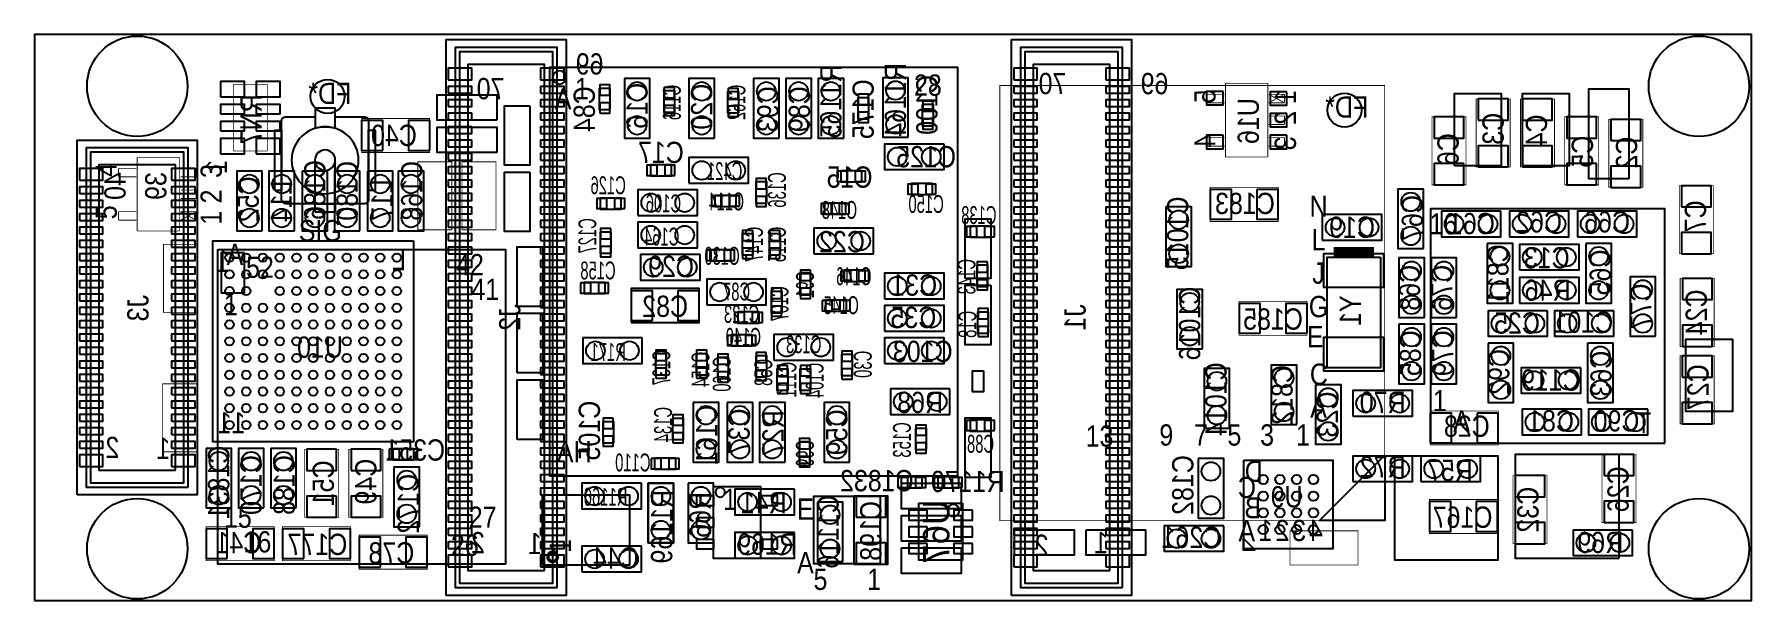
# Model space of a CAD drawing. Extents: x 0 to 51.3, y 0 to 16.9.
import ezdxf
from ezdxf.enums import TextEntityAlignment as Align

# ---------------------------------------------------------------- set-up
doc = ezdxf.new("R2010")
doc.units = 0
for name, color, linetype in [('BG_OUTLINE', 1, 'CONTINUOUS'), ('PG_ASSEMBLY_BOTTOM', 2, 'CONTINUOUS'), ('PG_ASSEMBLY_TOP', 3, 'CONTINUOUS'), ('PIN_BOTTOM', 4, 'CONTINUOUS'), ('RD_ASSEMBLY_BOTTOM', 5, 'CONTINUOUS')]:
    doc.layers.add(name, color=color, linetype=linetype)

msp = doc.modelspace()

# ---------------------------------------------------------------- texts
at = {"layer": 'PG_ASSEMBLY_BOTTOM', "text_generation_flag": 2, "width": 0.88}
for s, p in [('69', (17.0053, 15.716758)), ('70', (14.0462, 14.977618)), ('70', (30.8356, 15.130018)), ('69', (33.8836, 15.127478)), ('2', (2.54, 4.258564)), ('1', (4.064, 4.233164)), ('D', (36.703, 3.547618)), ('C', (36.4998, 3.065018)), ('B', (36.6522, 2.455418)), ('2', (13.462, 1.414018)), ('A', (36.4744, 1.769618)), ('1', (36.99764, 1.779524)), ('2', (37.49802, 1.779524)), ('3', (37.99586, 1.779524)), ('4', (38.49624, 1.779524)), ('1', (15.1638, 1.388618)), ('2', (30.3022, 1.337818)), ('1', (32.0802, 1.414018))]:
    msp.add_text(s, height=0.635, dxfattribs=at).set_placement(p)
for s, p in [('5', (35.289236, 15.2654)), ('1', (37.6936, 15.2654)), ('2', (37.6936, 14.6304)), ('4', (35.289236, 13.9446)), ('3', (37.6936, 13.8684)), ('40', (2.726436, 12.8016)), ('39', (3.945382, 12.8016))]:
    msp.add_text(s, height=0.635, rotation=90, dxfattribs=at).set_placement(p)
msp.add_text('1', height=0.635, rotation=90, dxfattribs=at).set_placement((5.7531, 12.9667), align=Align.CENTER)
for s, p in [('1', (5.6388, 9.821164)), ('A', (5.9944, 10.024618)), ('L', (10.8966, 9.871964)), ('11', (5.8928, 4.995164))]:
    msp.add_text(s, height=0.635, dxfattribs=at).set_placement(p, align=Align.CENTER)
at = {"layer": 'PG_ASSEMBLY_TOP', "width": 0.88}
for s, p in [('1', (16.3576, 14.977618)), ('28', (26.6954, 15.08252)), ('A', (15.7988, 14.672818)), ('N', (38.367716, 11.466322)), ('L', (38.367716, 10.466324)), ('J', (38.367716, 9.466326)), ('G', (38.367716, 8.466328)), ('E', (38.267894, 7.566406)), ('C', (38.377876, 6.447282)), ('A', (38.367716, 5.466334)), ('13', (31.823914, 4.60121)), ('9', (33.81883, 4.631182)), ('7', (34.855912, 4.631182)), ('5', (35.852862, 4.631182)), ('3', (36.830762, 4.631182)), ('1', (37.902896, 4.62915)), ('AH', (16.129, 4.131818))]:
    msp.add_text(s, height=0.635, dxfattribs=at).set_placement(p, align=Align.CENTER)
for s, p in [('4', (2.4638, 12.6619)), ('3', (5.6007, 12.62634)), ('2', (5.6007, 11.86434)), ('5', (2.4638, 11.3919)), ('1', (5.6007, 11.22934)), ('1', (16.03248, 1.42494))]:
    msp.add_text(s, height=0.635, rotation=90, dxfattribs=at).set_placement(p)
for s, p in [('SIG', (7.8994, 10.735818)), ('16', (41.6814, 10.938764)), ('52', (6.3246, 9.643618)), ('42', (12.5984, 9.719818)), ('41', (13.0556, 8.983218)), ('1', (5.6642, 8.526018)), ('1', (41.781984, 5.655564)), ('A', (42.3926, 5.046218)), ('T', (47.8536, 4.995164)), ('1', (20.574, 2.709418)), ('15', (5.6642, 2.176018)), ('27', (12.9794, 2.176018)), ('E', (22.788626, 2.41681)), ('16', (6.2484, 1.439418)), ('26', (12.446, 1.337818)), ('A', (22.788626, 0.816864)), ('5', (23.280878, 0.32004)), ('1', (24.881078, 0.32004))]:
    msp.add_text(s, height=0.635, dxfattribs=at).set_placement(p)
at = {"layer": 'RD_ASSEMBLY_BOTTOM', "text_generation_flag": 2}
for s, height, width, p in [('R1165', 0.635, 0.88, (24.113236, 14.9098)), ('R1164', 0.635, 0.88, (26.043636, 14.9606)), ('C16', 0.635, 0.88, (18.322036, 14.7828)), ('C20', 0.635, 0.88, (20.252436, 14.7574)), ('C175', 0.635, 0.88, (25.078436, 14.6812)), ('C100', 0.635, 0.88, (26.983436, 14.8082)), ('RN7', 0.635, 0.88, (6.790436, 14.3764)), ('C84', 0.635, 0.88, (16.747236, 14.6812)), ('C116', 0.5334, 0.619048, (19.312636, 14.8844)), ('C162', 0.5334, 0.619048, (21.243036, 14.8844)), ('C93', 0.635, 0.88, (22.233636, 14.6812)), ('C89', 0.635, 0.88, (23.173436, 14.6812)), ('U16', 0.635, 0.88, (36.584636, 14.3256)), ('C3', 0.635, 0.88, (43.899836, 14.097)), ('C4', 0.635, 0.88, (45.195236, 14.0462)), ('C6', 0.635, 0.88, (42.553636, 13.4874)), ('C5', 0.635, 0.88, (46.566836, 13.4112)), ('C2', 0.635, 0.88, (47.887636, 13.3858)), ('C186', 0.635, 0.88, (8.695436, 12.2682)), ('C180', 0.635, 0.88, (9.660636, 12.2428)), ('C168', 0.635, 0.88, (11.591036, 12.2428)), ('C52', 0.635, 0.88, (6.7056, 11.9888)), ('L14', 0.635, 0.88, (7.69112, 11.928348)), ('L17', 0.635, 0.88, (10.702036, 11.9634)), ('C136', 0.5334, 0.619048, (22.4536, 12.2682)), ('C1015', 0.635, 0.88, (34.476436, 10.9728)), ('C67', 0.635, 0.88, (41.486836, 11.43)), ('C7', 0.635, 0.88, (49.945036, 11.4808)), ('C127', 0.5334, 0.619048, (16.7894, 10.8966)), ('C147', 0.5334, 0.619048, (21.7678, 10.6426)), ('C115', 0.5334, 0.619048, (22.4536, 10.6426)), ('C811', 0.635, 0.88, (44.0436, 9.7536)), ('C65', 0.635, 0.88, (47.099982, 9.8044)), ('C91', 0.5334, 0.619048, (23.2918, 9.4488)), ('C143', 0.5334, 0.619048, (28.1178, 9.6774)), ('C68', 0.635, 0.88, (41.402, 9.3472)), ('C76', 0.635, 0.88, (42.3672, 9.3472)), ('C107', 0.5334, 0.619048, (22.5298, 8.8646)), ('C1016', 0.635, 0.88, (34.832036, 8.2804)), ('C77', 0.635, 0.88, (48.3108, 8.7884)), ('C24', 0.635, 0.88, (49.970436, 8.6106)), ('J3', 0.635, 0.88, (3.411982, 8.7376)), ('J2', 0.635, 0.88, (14.520418, 8.4582)), ('J1', 0.635, 0.88, (31.411418, 8.4582)), ('Y1', 0.635, 0.88, (39.632636, 8.6614)), ('C18', 0.5334, 0.619048, (28.1432, 8.255)), ('C85', 0.635, 0.88, (41.4274, 7.3914)), ('C79', 0.635, 0.88, (42.3926, 7.3914)), ('C137', 0.5334, 0.619048, (18.9992, 6.9596)), ('C154', 0.5334, 0.619048, (20.1676, 6.9088)), ('C160', 0.5334, 0.619048, (20.8026, 6.7691)), ('C58', 0.5334, 0.619048, (22.0472, 6.8199)), ('C30', 0.5334, 0.619048, (25.019, 7.0612)), ('C92', 0.635, 0.88, (44.069, 6.8326)), ('C63', 0.635, 0.88, (47.125382, 6.7818)), ('C111', 0.5334, 0.619048, (22.767036, 6.604)), ('C104', 0.5334, 0.619048, (23.579836, 6.5786)), ('C1014', 0.635, 0.88, (35.619436, 6.0198)), ('C812', 0.635, 0.88, (37.592, 6.1468)), ('C27', 0.635, 0.88, (50.021236, 6.3754)), ('C23', 0.635, 0.88, (38.946836, 5.5626)), ('C105', 0.635, 0.88, (16.899636, 5.08)), ('C134', 0.5334, 0.619048, (19.05, 5.2578)), ('C161', 0.635, 0.88, (20.404836, 4.953)), ('C37', 0.635, 0.88, (21.370036, 5.0546)), ('C59', 0.635, 0.88, (24.291036, 5.0292)), ('R27', 0.635, 0.88, (22.386036, 5.0038)), ('C153', 0.5334, 0.619048, (26.1874, 4.8006)), ('C99', 0.5334, 0.619048, (23.287482, 4.399534)), ('C1831', 0.635, 0.88, (5.825236, 3.5306)), ('C170', 0.635, 0.88, (6.790436, 3.4544)), ('C188', 0.635, 0.88, (7.781036, 3.4544)), ('C51', 0.635, 0.88, (8.949436, 3.5052)), ('C49', 0.635, 0.88, (10.219436, 3.556)), ('C182', 0.635, 0.88, (34.628836, 3.4544)), ('C172', 0.635, 0.88, (11.489436, 2.8956)), ('C26', 0.635, 0.88, (47.633636, 3.3274)), ('R1169', 0.635, 0.88, (19.058636, 2.2098)), ('R66', 0.635, 0.88, (20.201636, 2.5654)), ('C1116', 0.635, 0.88, (24.0284, 2.0574)), ('C32', 0.635, 0.88, (44.941236, 2.7178)), ('C198', 0.635, 0.88, (25.307036, 2.0828)), ('U67', 0.78994, 0.987138, (27.339798, 2.0574))]:
    msp.add_text(s, height=height, rotation=90, dxfattribs=dict(at, width=width)).set_placement(p, align=Align.CENTER)
at = {"layer": 'RD_ASSEMBLY_BOTTOM', "text_generation_flag": 2, "width": 0.88}
for p in [(9.4742, 14.8336), (39.8526, 14.4272)]:
    msp.add_text('FD*', height=0.635, dxfattribs=at).set_placement(p)
at = {"layer": 'RD_ASSEMBLY_BOTTOM', "text_generation_flag": 2}
for s, height, width, p in [('C40', 0.635, 0.88, (10.7442, 13.580618)), ('C17', 0.635, 0.88, (18.7198, 13.072618)), ('C125', 0.635, 0.88, (26.6446, 12.945618)), ('C421', 0.5334, 0.619048, (20.6248, 12.564618)), ('C15', 0.635, 0.88, (24.3586, 12.336018)), ('C126', 0.5334, 0.619048, (17.145, 12.1412)), ('C106', 0.5334, 0.619048, (18.796, 11.599418)), ('C114', 0.5334, 0.619048, (20.6756, 11.6586)), ('C148', 0.5334, 0.619048, (24.0538, 11.4046)), ('C150', 0.5334, 0.619048, (26.6446, 11.5824)), ('C183', 0.635, 0.88, (36.1696, 11.548618)), ('C138', 0.5334, 0.619048, (28.2194, 11.2522)), ('C19', 0.635, 0.88, (39.37, 10.837164)), ('C61', 0.635, 0.88, (42.9514, 10.9474)), ('C62', 0.635, 0.88, (44.958, 10.9982)), ('C66', 0.635, 0.88, (46.99, 10.9982)), ('C164', 0.5334, 0.619048, (18.7452, 10.608818)), ('C22', 0.635, 0.88, (24.13, 10.405618)), ('C29', 0.635, 0.88, (19.0246, 9.669018)), ('C130', 0.5334, 0.619048, (20.5486, 10.033)), ('C13', 0.635, 0.88, (45.1866, 9.923018)), ('C158', 0.5334, 0.619048, (16.8402, 9.59612)), ('C146', 0.5334, 0.619048, (24.4856, 9.4234)), ('C31', 0.635, 0.88, (26.289, 9.110218)), ('C87', 0.5334, 0.619048, (20.9804, 8.9662)), ('R46', 0.635, 0.88, (45.212, 8.957818)), ('C82', 0.635, 0.88, (18.8468, 8.47598)), ('C123', 0.5334, 0.619048, (21.1328, 8.297418)), ('C145', 0.5334, 0.619048, (24.1046, 8.5598)), ('C35', 0.635, 0.88, (26.2636, 8.145018)), ('C185', 0.635, 0.88, (37.0078, 8.09498)), ('C25', 0.635, 0.88, (44.2976, 7.9756)), ('C101', 0.635, 0.88, (46.2788, 8.001)), ('U10', 0.635, 0.88, (8.5344, 7.256018)), ('R171', 0.5334, 0.619048, (17.145, 7.1628)), ('C140', 0.5334, 0.619048, (21.1836, 7.611618)), ('C133', 0.5334, 0.619048, (22.987, 7.3914)), ('C103', 0.635, 0.88, (26.543, 7.129018)), ('C119', 0.635, 0.88, (45.3136, 6.2738)), ('R68', 0.635, 0.88, (26.4668, 5.604764)), ('R70', 0.635, 0.88, (40.2844, 5.605018)), ('C81', 0.635, 0.88, (45.3136, 5.0546)), ('C90', 0.635, 0.88, (47.2694, 5.0546)), ('C28', 0.635, 0.88, (42.799, 4.893818)), ('C351', 0.635, 0.88, (11.3792, 4.182364)), ('C88', 0.5334, 0.619048, (28.2702, 4.4196)), ('C110', 0.5334, 0.619048, (17.8816, 3.8608)), ('R72', 0.635, 0.88, (40.2844, 3.683)), ('R57', 0.635, 0.88, (42.291, 3.573018)), ('C1832', 0.635, 0.88, (25.1714, 3.267964)), ('R1170', 0.635, 0.88, (27.8892, 3.242818)), ('R1166', 0.5334, 0.619048, (17.0688, 2.836418)), ('R41', 0.635, 0.88, (21.7932, 2.607818)), ('U9', 0.635, 0.88, (37.4142, 2.785618)), ('C167', 0.635, 0.88, (42.672, 2.176018)), ('C41', 0.635, 0.88, (6.096, 1.414018)), ('C261', 0.635, 0.88, (34.5694, 1.5748)), ('R69', 0.635, 0.88, (46.7868, 1.4224)), ('C177', 0.635, 0.88, (8.4582, 1.363218)), ('C78', 0.635, 0.88, (10.668, 1.109218)), ('C44', 0.635, 0.88, (17.3736, 0.956818)), ('R169', 0.635, 0.88, (21.8948, 1.3716))]:
    msp.add_text(s, height=height, dxfattribs=dict(at, width=width)).set_placement(p, align=Align.CENTER)

# ---------------------------------------------------------------- linework, layer by layer
at = {"layer": 'BG_OUTLINE'}
msp.add_lwpolyline([(0, 0), (51.308, 0), (51.308, 16.9164), (0, 16.9164)], close=True, dxfattribs=at)
at = {"layer": 'PG_ASSEMBLY_BOTTOM'}
for points in [[(12.307062, 0.158242), (12.307062, 16.758158), (15.886938, 16.758158), (15.886938, 0.158242)], [(15.621, 0.394208), (15.621, 16.522192), (12.573, 16.522192), (12.573, 0.394208)], [(29.198062, 0.158242), (29.198062, 16.758158), (32.777938, 16.758158), (32.777938, 0.158242)], [(32.512, 0.394208), (32.512, 16.522192), (29.464, 16.522192), (29.464, 0.394208)], [(15.24, 0.902208), (15.24, 16.014192), (12.954, 16.014192), (12.954, 0.902208)], [(32.131, 0.902208), (32.131, 16.014192), (29.845, 16.014192), (29.845, 0.902208)], [(17.6276, 15.5956), (17.6276, 13.8176), (18.3896, 13.8176), (18.3896, 15.5956)], [(20.32, 13.8176), (20.32, 15.5956), (19.558, 15.5956), (19.558, 13.8176)], [(22.2504, 13.8176), (22.2504, 15.5956), (21.4884, 15.5956), (21.4884, 13.8176)], [(23.2156, 13.8176), (23.2156, 15.5956), (22.4536, 15.5956), (22.4536, 13.8176)], [(24.1808, 13.8176), (24.1808, 15.5956), (23.4188, 15.5956), (23.4188, 13.8176)], [(26.1112, 13.843), (26.1112, 15.621), (25.3492, 15.621), (25.3492, 13.843)], [(17.2085, 14.67104), (17.2085, 15.30096), (16.8783, 15.30096), (16.8783, 14.67104)], [(19.1389, 14.59484), (19.1389, 15.22476), (18.8087, 15.22476), (18.8087, 14.59484)], [(21.0439, 14.56944), (21.0439, 15.19936), (20.7137, 15.19936), (20.7137, 14.56944)], [(24.9301, 14.39164), (24.9301, 15.02156), (24.5999, 15.02156), (24.5999, 14.39164)], [(26.5303, 14.81836), (26.5303, 14.18844), (26.8605, 14.18844), (26.8605, 14.81836)], [(1.283462, 3.158236), (1.283462, 13.758164), (4.863338, 13.758164), (4.863338, 3.158236)], [(4.5974, 3.394202), (4.5974, 13.522198), (1.5494, 13.522198), (1.5494, 3.394202)], [(27.178, 13.6398), (25.4, 13.6398), (25.4, 12.8778), (27.178, 12.8778)], [(4.2164, 3.902202), (4.2164, 13.014198), (1.9304, 13.014198), (1.9304, 3.902202)], [(6.8072, 11.049), (6.8072, 12.827), (6.0452, 12.827), (6.0452, 11.049)], [(8.001, 12.827), (8.001, 11.049), (8.763, 11.049), (8.763, 12.827)], [(9.7282, 11.049), (9.7282, 12.827), (8.9662, 12.827), (8.9662, 11.049)], [(9.95172, 12.827), (9.95172, 11.049), (10.71372, 11.049), (10.71372, 12.827)], [(10.8712, 12.827), (10.8712, 11.049), (11.6332, 11.049), (11.6332, 12.827)], [(19.03476, 13.0175), (18.40484, 13.0175), (18.40484, 12.6873), (19.03476, 12.6873)], [(19.558, 12.4714), (21.336, 12.4714), (21.336, 13.2334), (19.558, 13.2334)], [(24.09444, 12.5095), (24.72436, 12.5095), (24.72436, 12.8397), (24.09444, 12.8397)], [(7.7724, 11.048746), (7.7724, 12.826746), (7.0104, 12.826746), (7.0104, 11.048746)], [(21.8821, 11.87704), (21.8821, 12.50696), (21.5519, 12.50696), (21.5519, 11.87704)], [(26.83256, 12.4587), (26.20264, 12.4587), (26.20264, 12.1285), (26.83256, 12.1285)], [(17.53616, 12.0269), (16.90624, 12.0269), (16.90624, 11.6967), (17.53616, 11.6967)], [(18.034, 11.5062), (19.812, 11.5062), (19.812, 12.2682), (18.034, 12.2682)], [(20.96516, 12.1031), (20.33524, 12.1031), (20.33524, 11.7729), (20.96516, 11.7729)], [(24.24176, 11.8745), (23.61184, 11.8745), (23.61184, 11.5443), (24.24176, 11.5443)], [(41.5036, 10.5156), (41.5036, 12.2936), (40.7416, 12.2936), (40.7416, 10.5156)], [(19.812, 11.303), (18.034, 11.303), (18.034, 10.541), (19.812, 10.541)], [(33.8074, 11.7602), (33.8074, 9.9822), (34.5694, 9.9822), (34.5694, 11.7602)], [(38.481, 10.7696), (40.259, 10.7696), (40.259, 11.5316), (38.481, 11.5316)], [(43.815, 11.6332), (42.037, 11.6332), (42.037, 10.8712), (43.815, 10.8712)], [(44.069, 10.8712), (45.847, 10.8712), (45.847, 11.6332), (44.069, 11.6332)], [(46.101, 10.8712), (47.879, 10.8712), (47.879, 11.6332), (46.101, 11.6332)], [(16.9037, 11.00836), (16.9037, 10.37844), (17.2339, 10.37844), (17.2339, 11.00836)], [(21.4757, 10.32764), (21.4757, 10.95756), (21.1455, 10.95756), (21.1455, 10.32764)], [(22.2885, 10.32764), (22.2885, 10.95756), (21.9583, 10.95756), (21.9583, 10.32764)], [(23.2918, 10.3632), (25.0698, 10.3632), (25.0698, 11.1252), (23.2918, 11.1252)], [(28.58516, 11.1887), (27.95524, 11.1887), (27.95524, 10.8585), (28.58516, 10.8585)], [(11.33094, 10.74674), (11.33094, 4.74726), (5.33146, 4.74726), (5.33146, 10.74674)], [(19.8882, 10.3378), (18.1102, 10.3378), (18.1102, 9.5758), (19.8882, 9.5758)], [(20.81276, 10.4775), (20.18284, 10.4775), (20.18284, 10.1473), (20.81276, 10.1473)], [(40.2209, 10.2616), (40.2209, 6.9596), (38.6207, 6.9596), (38.6207, 10.2616)], [(43.4086, 10.668), (43.4086, 8.89), (44.1706, 8.89), (44.1706, 10.668)], [(44.3738, 9.8806), (46.1518, 9.8806), (46.1518, 10.6426), (44.3738, 10.6426)], [(46.355, 10.668), (46.355, 8.89), (47.117, 8.89), (47.117, 10.668)], [(22.8727, 9.76376), (22.8727, 9.13384), (23.2029, 9.13384), (23.2029, 9.76376)], [(24.19604, 9.5377), (24.82596, 9.5377), (24.82596, 9.8679), (24.19604, 9.8679)], [(25.4, 9.017), (27.178, 9.017), (27.178, 9.779), (25.4, 9.779)], [(28.1559, 10.01776), (28.1559, 9.38784), (28.4861, 9.38784), (28.4861, 10.01776)], [(41.529, 8.4582), (41.529, 10.2362), (40.767, 10.2362), (40.767, 8.4582)], [(42.4942, 8.4582), (42.4942, 10.2362), (41.7322, 10.2362), (41.7322, 8.4582)], [(16.42364, 9.17702), (17.05356, 9.17702), (17.05356, 9.50722), (16.42364, 9.50722)], [(17.8308, 8.3058), (19.8628, 8.3058), (19.8628, 9.3218), (17.8308, 9.3218)], [(20.0914, 8.8392), (21.8694, 8.8392), (21.8694, 9.6012), (20.0914, 9.6012)], [(34.8996, 7.5184), (34.8996, 9.2964), (34.1376, 9.2964), (34.1376, 7.5184)], [(44.3738, 8.89), (46.1518, 8.89), (46.1518, 9.652), (44.3738, 9.652)], [(48.4378, 7.8994), (48.4378, 9.6774), (47.6758, 9.6774), (47.6758, 7.8994)], [(22.0091, 9.23036), (22.0091, 8.60044), (22.3393, 8.60044), (22.3393, 9.23036)], [(23.63724, 8.6487), (24.26716, 8.6487), (24.26716, 8.9789), (23.63724, 8.9789)], [(25.4, 8.0518), (27.178, 8.0518), (27.178, 8.8138), (25.4, 8.8138)], [(21.65096, 8.6233), (21.02104, 8.6233), (21.02104, 8.2931), (21.65096, 8.2931)], [(28.5115, 7.99084), (28.5115, 8.62076), (28.1813, 8.62076), (28.1813, 7.99084)], [(40.767, 8.255), (40.767, 6.477), (41.529, 6.477), (41.529, 8.255)], [(41.7322, 8.255), (41.7322, 6.477), (42.4942, 6.477), (42.4942, 8.255)], [(45.212, 8.6614), (43.434, 8.6614), (43.434, 7.8994), (45.212, 7.8994)], [(47.1932, 8.6614), (45.4152, 8.6614), (45.4152, 7.8994), (47.1932, 7.8994)], [(18.161, 7.8486), (16.383, 7.8486), (16.383, 7.0866), (18.161, 7.0866)], [(21.44776, 7.9375), (20.81784, 7.9375), (20.81784, 7.6073), (21.44776, 7.6073)], [(22.098, 7.1882), (23.876, 7.1882), (23.876, 7.9502), (22.098, 7.9502)], [(25.4, 7.0866), (27.178, 7.0866), (27.178, 7.8486), (25.4, 7.8486)], [(43.434, 7.6962), (43.434, 5.9182), (44.196, 5.9182), (44.196, 7.6962)], [(46.4058, 7.6962), (46.4058, 5.9182), (47.1678, 5.9182), (47.1678, 7.6962)], [(18.8849, 6.74624), (18.8849, 7.37616), (18.5547, 7.37616), (18.5547, 6.74624)], [(20.1041, 6.74624), (20.1041, 7.37616), (19.7739, 7.37616), (19.7739, 6.74624)], [(20.7391, 6.63194), (20.7391, 7.26186), (20.4089, 7.26186), (20.4089, 6.63194)], [(21.5519, 7.31266), (21.5519, 6.68274), (21.8821, 6.68274), (21.8821, 7.31266)], [(24.4475, 6.72084), (24.4475, 7.35076), (24.1173, 7.35076), (24.1173, 6.72084)], [(22.5171, 6.28904), (22.5171, 6.91896), (22.1869, 6.91896), (22.1869, 6.28904)], [(23.2029, 6.28904), (23.2029, 6.91896), (22.8727, 6.91896), (22.8727, 6.28904)], [(35.7124, 5.1562), (35.7124, 6.9342), (34.9504, 6.9342), (34.9504, 5.1562)], [(37.719, 5.2578), (37.719, 7.0358), (36.957, 7.0358), (36.957, 5.2578)], [(46.2026, 6.9596), (44.4246, 6.9596), (44.4246, 6.1976), (46.2026, 6.1976)], [(27.3558, 6.3246), (25.5778, 6.3246), (25.5778, 5.5626), (27.3558, 5.5626)], [(38.2778, 6.4516), (38.2778, 4.6736), (39.0398, 4.6736), (39.0398, 6.4516)], [(39.3954, 5.5118), (41.1734, 5.5118), (41.1734, 6.2738), (39.3954, 6.2738)], [(19.685, 5.9182), (19.685, 4.1402), (20.447, 4.1402), (20.447, 5.9182)], [(20.701, 5.9182), (20.701, 4.1402), (21.463, 4.1402), (21.463, 5.9182)], [(22.4282, 4.1402), (22.4282, 5.9182), (21.6662, 5.9182), (21.6662, 4.1402)], [(24.3586, 4.1402), (24.3586, 5.9182), (23.5966, 5.9182), (23.5966, 4.1402)], [(46.228, 5.715), (44.45, 5.715), (44.45, 4.953), (46.228, 4.953)], [(48.2092, 5.715), (46.4312, 5.715), (46.4312, 4.953), (48.2092, 4.953)], [(16.9799, 5.34416), (16.9799, 4.71424), (17.3101, 4.71424), (17.3101, 5.34416)], [(19.3929, 4.81584), (19.3929, 5.44576), (19.0627, 5.44576), (19.0627, 4.81584)], [(26.6573, 4.51104), (26.6573, 5.14096), (26.3271, 5.14096), (26.3271, 4.51104)], [(28.58516, 5.3975), (27.95524, 5.3975), (27.95524, 5.0673), (28.58516, 5.0673)], [(22.8473, 4.73456), (22.8473, 4.10464), (23.1775, 4.10464), (23.1775, 4.73456)], [(5.8928, 2.7686), (5.8928, 4.5466), (5.1308, 4.5466), (5.1308, 2.7686)], [(6.858, 2.7686), (6.858, 4.5466), (6.096, 4.5466), (6.096, 2.7686)], [(7.8232, 2.7686), (7.8232, 4.5466), (7.0612, 4.5466), (7.0612, 2.7686)], [(10.70864, 4.2037), (11.33856, 4.2037), (11.33856, 4.5339), (10.70864, 4.5339)], [(18.53184, 3.9243), (19.16176, 3.9243), (19.16176, 4.2545), (18.53184, 4.2545)], [(34.7726, 4.2418), (34.7726, 2.4638), (35.5346, 2.4638), (35.5346, 4.2418)], [(36.13912, 4.19608), (38.79088, 4.19608), (38.79088, 1.54432), (36.13912, 1.54432)], [(39.3954, 3.556), (41.1734, 3.556), (41.1734, 4.318), (39.3954, 4.318)], [(41.4274, 3.556), (43.2054, 3.556), (43.2054, 4.318), (41.4274, 4.318)], [(11.5062, 2.2098), (11.5062, 3.9878), (10.7442, 3.9878), (10.7442, 2.2098)], [(25.89784, 3.3655), (26.52776, 3.3655), (26.52776, 3.6957), (25.89784, 3.6957)], [(27.61996, 3.6957), (26.99004, 3.6957), (26.99004, 3.3655), (27.61996, 3.3655)], [(18.1356, 3.5052), (16.3576, 3.5052), (16.3576, 2.7432), (18.1356, 2.7432)], [(19.1008, 1.7272), (19.1008, 3.5052), (18.3388, 3.5052), (18.3388, 1.7272)], [(19.5326, 3.5052), (19.5326, 1.7272), (20.2946, 1.7272), (20.2946, 3.5052)], [(22.7076, 3.3274), (20.9296, 3.3274), (20.9296, 2.5654), (22.7076, 2.5654)], [(24.4856, 3.1242), (24.4856, 1.0922), (25.5016, 1.0922), (25.5016, 3.1242)], [(24.1554, 1.1684), (24.1554, 2.9464), (23.3934, 2.9464), (23.3934, 1.1684)], [(27.726386, 2.907284), (27.726386, 1.207516), (26.426414, 1.207516), (26.426414, 2.907284)], [(35.5346, 2.2352), (33.7566, 2.2352), (33.7566, 1.4732), (35.5346, 1.4732)], [(47.752, 2.1082), (45.974, 2.1082), (45.974, 1.3462), (47.752, 1.3462)], [(16.3576, 0.8636), (18.1356, 0.8636), (18.1356, 1.6256), (16.3576, 1.6256)], [(22.7076, 2.032), (20.9296, 2.032), (20.9296, 1.27), (22.7076, 1.27)], [(36.11626, 1.86944), (36.11626, 1.52146), (36.46424, 1.52146)]]:
    msp.add_lwpolyline(points, close=True, dxfattribs=at)
for points in [[(15.494, 0.521208), (15.494, 16.395192), (12.7, 16.395192), (12.7, 0.521208), (15.494, 0.521208), (15.494, 0.648208)], [(32.385, 0.521208), (32.385, 16.395192), (29.591, 16.395192), (29.591, 0.521208), (32.385, 0.521208), (32.385, 0.648208)], [(4.4704, 3.521202), (4.4704, 13.395198), (1.6764, 13.395198), (1.6764, 3.521202), (4.4704, 3.521202), (4.4704, 3.648202)]]:
    msp.add_lwpolyline(points, dxfattribs=at)
for points, const_width in [([(6.9596, 15.42288), (5.9436, 15.42288)], 0.0254), ([(5.9436, 15.42288), (5.9436, 13.43152)], 0.0254), ([(6.9596, 13.43152), (6.9596, 15.42288)], 0.0254), ([(36.8554, 15.451074), (35.5854, 15.451074)], 0.0254), ([(35.5854, 15.451074), (35.5854, 13.250926)], 0.0254), ([(36.8554, 13.250926), (36.8554, 15.451074)], 0.0254), ([(35.0266, 15.1257), (35.0266, 14.8717)], 0.0254), ([(35.0266, 15.1257), (35.56, 15.1257)], 0.0254), ([(35.0266, 14.8717), (35.56, 14.8717)], 0.0254), ([(37.34816, 15.1257), (36.8808, 15.1257)], 0.0254), ([(36.8808, 15.1257), (37.34816, 14.8717)], 0.0254), ([(36.8808, 14.8717), (37.34816, 15.1257)], 0.0254), ([(37.34816, 14.8717), (36.8808, 14.8717)], 0.0254), ([(37.34816, 15.1257), (37.34816, 14.8717)], 0.0254), ([(37.34816, 14.478), (36.8808, 14.478)], 0.0254), ([(37.34816, 14.478), (37.34816, 14.224)], 0.0254), ([(37.34816, 14.224), (36.8808, 14.224)], 0.0254), ([(5.9436, 13.43152), (6.9596, 13.43152)], 0.0254), ([(35.0266, 13.8303), (35.0266, 13.5763)], 0.0254), ([(35.0266, 13.8303), (35.56, 13.8303)], 0.0254), ([(35.0266, 13.5763), (35.56, 13.5763)], 0.0254), ([(37.34816, 13.8303), (36.8808, 13.8303)], 0.0254), ([(37.34816, 13.5763), (36.8808, 13.5763)], 0.0254), ([(37.34816, 13.8303), (37.34816, 13.5763)], 0.0254), ([(35.5854, 13.250926), (36.8554, 13.250926)], 0.0254), ([(38.82136, 10.41146), (40.02024, 10.41146)], 0.29972)]:
    msp.add_lwpolyline(points, dxfattribs=dict(at, const_width=const_width))
at = {"layer": 'PG_ASSEMBLY_BOTTOM', "const_width": 0.0254}
for points in [[(43.0784, 14.986), (43.0784, 12.954), (44.0944, 12.954), (44.0944, 14.986)], [(44.3992, 14.986), (44.3992, 12.954), (45.4152, 12.954), (45.4152, 14.986)], [(9.779, 13.3858), (11.811, 13.3858), (11.811, 14.4018), (9.779, 14.4018)], [(42.7736, 12.4206), (42.7736, 14.4526), (41.7576, 14.4526), (41.7576, 12.4206)], [(46.736, 12.4206), (46.736, 14.4526), (45.72, 14.4526), (45.72, 12.4206)], [(47.0408, 14.3764), (47.0408, 12.3444), (48.0568, 12.3444), (48.0568, 14.3764)], [(37.1602, 12.3444), (35.1282, 12.3444), (35.1282, 11.3284), (37.1602, 11.3284)], [(49.149, 12.3952), (49.149, 10.3632), (50.165, 10.3632), (50.165, 12.3952)], [(49.1744, 9.6266), (49.1744, 7.5946), (50.1904, 7.5946), (50.1904, 9.6266)], [(35.9918, 7.9248), (38.0238, 7.9248), (38.0238, 8.9408), (35.9918, 8.9408)], [(49.17186, 7.3152), (49.17186, 5.2832), (50.18786, 5.2832), (50.18786, 7.3152)], [(43.7388, 5.6642), (41.7068, 5.6642), (41.7068, 4.6482), (43.7388, 4.6482)], [(9.0932, 2.4892), (9.0932, 4.5212), (8.0772, 4.5212), (8.0772, 2.4892)], [(9.398, 4.5212), (9.398, 2.4892), (10.414, 2.4892), (10.414, 4.5212)], [(46.8376, 4.3688), (46.8376, 2.3368), (47.8536, 2.3368), (47.8536, 4.3688)], [(44.17568, 3.7338), (44.17568, 1.7018), (45.19168, 1.7018), (45.19168, 3.7338)], [(43.7134, 3.0226), (41.6814, 3.0226), (41.6814, 2.0066), (43.7134, 2.0066)], [(5.1308, 1.1938), (7.1628, 1.1938), (7.1628, 2.2098), (5.1308, 2.2098)], [(7.4168, 1.1938), (9.4488, 1.1938), (9.4488, 2.2098), (7.4168, 2.2098)], [(9.7028, 0.9398), (11.7348, 0.9398), (11.7348, 1.9558), (9.7028, 1.9558)]]:
    msp.add_lwpolyline(points, close=True, dxfattribs=at)
at = {"layer": 'PG_ASSEMBLY_BOTTOM'}
msp.add_lwpolyline([(27.636978, 2.6924, 1), (27.277822, 2.6924, 1)], format="xyb", close=True, dxfattribs=at)
at = {"layer": 'PG_ASSEMBLY_TOP'}
for points in [[(15.38732, 3.72872), (27.58948, 3.72872), (27.58948, 15.93088), (15.38732, 15.93088)], [(13.8176, 14.351), (12.0396, 14.351), (12.0396, 15.113), (13.8176, 15.113)], [(42.4307, 12.9921), (42.4307, 15.1511), (43.8277, 15.1511), (43.8277, 12.9921)], [(44.4627, 12.9921), (44.4627, 15.1511), (45.8597, 15.1511), (45.8597, 12.9921)], [(47.64024, 12.59586), (46.44136, 12.59586), (46.44136, 15.29334), (47.64024, 15.29334)], [(14.8082, 14.7828), (14.8082, 13.0048), (14.0462, 13.0048), (14.0462, 14.7828)], [(7.1882, 12.2555), (7.1882, 14.0589), (7.386828, 14.0589), (7.386828, 12.2555)], [(9.986772, 12.2555), (9.986772, 14.0589), (10.1854, 14.0589), (10.1854, 12.2555)], [(13.8176, 13.3858), (12.0396, 13.3858), (12.0396, 14.1478), (13.8176, 14.1478)], [(14.8082, 12.8016), (14.8082, 11.0236), (14.0462, 11.0236), (14.0462, 12.8016)], [(8.386826, 11.6078), (8.386826, 11.857228), (8.986774, 11.857228), (8.986774, 11.6078)], [(27.813, 9.6266), (27.813, 11.4046), (28.575, 11.4046), (28.575, 9.6266)], [(48.71212, 4.70408), (48.71212, 11.70432), (41.71188, 11.70432), (41.71188, 4.70408)], [(5.479034, 10.491216), (14.078966, 10.491216), (14.078966, 1.091184), (5.479034, 1.091184)], [(6.27888, 10.39114), (5.57911, 10.39114), (5.57911, 9.191244), (6.27888, 9.191244)], [(15.1892, 10.5664), (15.1892, 8.7884), (14.4272, 8.7884), (14.4272, 10.5664)], [(28.575, 9.4234), (28.575, 7.6454), (27.813, 7.6454), (27.813, 9.4234)], [(14.4272, 6.8072), (14.4272, 8.5852), (15.1892, 8.5852), (15.1892, 6.8072)], [(50.7365, 7.8105), (50.7365, 5.6515), (49.3395, 5.6515), (49.3395, 7.8105)], [(28.3591, 6.86816), (28.3591, 6.23824), (28.0289, 6.23824), (28.0289, 6.86816)], [(14.4272, 4.8133), (14.4272, 6.5913), (15.1892, 6.5913), (15.1892, 4.8133)], [(27.813, 3.683), (27.813, 5.461), (28.575, 5.461), (28.575, 3.683)], [(40.345868, 4.341114), (40.345868, 2.389886), (38.394894, 2.389886)], [(40.64, 4.318), (40.64, 1.2192), (43.7388, 1.2192), (43.7388, 4.318)], [(47.3456, 1.27), (47.3456, 4.3688), (44.2468, 4.3688), (44.2468, 1.27)], [(15.184628, 1.058164), (15.184628, 3.158236), (17.784572, 3.158236), (17.784572, 1.058164)], [(19.1008, 3.5052), (19.1008, 1.7272), (18.3388, 1.7272), (18.3388, 3.5052)], [(19.793204, 3.1369), (20.293076, 3.1369), (20.293076, 2.836926), (19.793204, 2.836926)], [(20.293076, 3.411728), (21.693124, 3.411728), (21.693124, 1.261872), (20.293076, 1.261872)], [(21.693124, 3.1369), (22.192996, 3.1369), (22.192996, 2.836926), (21.693124, 2.836926)], [(25.282398, 3.108198), (23.282402, 3.108198), (23.282402, 1.108202), (25.282398, 1.108202)], [(25.908, 3.5052), (27.686, 3.5052), (27.686, 2.7432), (25.908, 2.7432)], [(19.793204, 2.486914), (20.293076, 2.486914), (20.293076, 2.186686), (19.793204, 2.186686)], [(27.686, 1.778), (25.908, 1.778), (25.908, 2.54), (27.686, 2.54)], [(29.28874, 2.11836), (31.06674, 2.11836), (31.06674, 1.35636), (29.28874, 1.35636)], [(31.42488, 2.11836), (33.20288, 2.11836), (33.20288, 1.35636), (31.42488, 1.35636)], [(19.793204, 1.836674), (20.293076, 1.836674), (20.293076, 1.5367), (19.793204, 1.5367)], [(21.693124, 1.836674), (22.192996, 1.836674), (22.192996, 1.5367), (21.693124, 1.5367)], [(25.908, 1.5748), (27.686, 1.5748), (27.686, 0.8128), (25.908, 0.8128)]]:
    msp.add_lwpolyline(points, close=True, dxfattribs=at)
for points in [[(15.8877, 15.62989, 1), (15.48892, 15.62989, 1)], [(8.986774, 14.11097), (8.986774, 14.7066), (8.386826, 14.7066), (8.386826, 14.11097, -0.076601), (8.6868, 14.157198, -0.076974)], [(9.686798, 13.1572, 1), (7.686802, 13.1572, 1)], [(8.9916, 13.1572, 1), (8.382, 13.1572, 1)], [(20.634452, 3.236722, 1), (20.351748, 3.236878, 1)]]:
    msp.add_lwpolyline(points, format="xyb", close=True, dxfattribs=at)
at = {"layer": 'PG_ASSEMBLY_TOP', "const_width": 0.0254}
for points in [[(28.844748, 2.389886), (28.844748, 15.390114), (40.344852, 15.390114), (40.344852, 2.389886)], [(11.4554, 11.0744), (11.4554, 13.1064), (12.4714, 13.1064), (12.4714, 11.0744)], [(13.7922, 13.1064), (13.7922, 11.0744), (12.7762, 11.0744), (12.7762, 13.1064)], [(4.8768, 10.6426), (4.8768, 8.6106), (3.8608, 8.6106), (3.8608, 10.6426)], [(4.8514, 6.476746), (4.8514, 4.444746), (3.8354, 4.444746), (3.8354, 6.476746)], [(39.5478, 1.0668), (37.5158, 1.0668), (37.5158, 2.0828), (39.5478, 2.0828)]]:
    msp.add_lwpolyline(points, close=True, dxfattribs=at)
at = {"layer": 'PG_ASSEMBLY_TOP'}
msp.add_lwpolyline([(8.986774, 14.457172), (9.859772, 14.457172, -0.414214), (9.986772, 14.330172), (9.986772, 11.984228, -0.414214), (9.859772, 11.857228), (7.513828, 11.857228, -0.414214), (7.386828, 11.984228), (7.386828, 14.330172, -0.414214), (7.513828, 14.457172)], format="xyb", dxfattribs=at)
for points in [[(7.513828, 14.457172), (8.386826, 14.457172)], [(8.386826, 11.857228), (8.386826, 13.103098)], [(8.986774, 11.857228), (8.986774, 13.103098)]]:
    msp.add_lwpolyline(points, dxfattribs=at)
at = {"layer": 'PG_ASSEMBLY_TOP', "const_width": 0.0254}
for points in [[(2.5146, 12.6619), (2.5146, 12.9159)], [(2.5146, 12.9159), (3.048, 12.9159)], [(3.0734, 11.041126), (3.0734, 13.241274)], [(3.0734, 13.241274), (4.3434, 13.241274)], [(4.3434, 13.241274), (4.3434, 11.041126)], [(4.83616, 12.9159), (4.3688, 12.9159)], [(4.83616, 12.6619), (4.83616, 12.9159)], [(2.5146, 12.6619), (3.048, 12.6619)], [(4.83616, 12.6619), (4.3688, 12.6619)], [(4.83616, 12.2682), (4.3688, 12.2682)], [(4.83616, 12.0142), (4.3688, 12.0142)], [(4.83616, 12.0142), (4.83616, 12.2682)], [(2.5146, 11.3665), (2.5146, 11.6205)], [(2.5146, 11.6205), (3.048, 11.6205)], [(2.5146, 11.3665), (3.048, 11.3665)], [(4.83616, 11.6205), (4.3688, 11.6205)], [(4.3688, 11.3665), (4.83616, 11.6205)], [(4.3688, 11.6205), (4.83616, 11.3665)], [(4.83616, 11.3665), (4.3688, 11.3665)], [(4.83616, 11.3665), (4.83616, 11.6205)], [(4.3434, 11.041126), (3.0734, 11.041126)]]:
    msp.add_lwpolyline(points, dxfattribs=at)
at = {"layer": 'PG_ASSEMBLY_TOP', "const_width": 0.100076}
msp.add_lwpolyline([(15.62608, 1.3081, 1), (15.34312, 1.3083, 1)], format="xyb", close=True, dxfattribs=at)
at = {"layer": 'PIN_BOTTOM'}
for points in [[(12.368276, 15.558262), (13.0683, 15.558262), (13.0683, 15.908274), (12.368276, 15.908274)], [(15.1257, 15.558262), (15.825724, 15.558262), (15.825724, 15.908274), (15.1257, 15.908274)], [(29.259276, 15.558262), (29.9593, 15.558262), (29.9593, 15.908274), (29.259276, 15.908274)], [(32.0167, 15.558262), (32.716724, 15.558262), (32.716724, 15.908274), (32.0167, 15.908274)], [(5.5626, 15.05204), (6.2738, 15.05204), (6.2738, 15.50924), (5.5626, 15.50924)], [(6.6294, 15.05204), (7.3406, 15.05204), (7.3406, 15.50924), (6.6294, 15.50924)], [(16.891, 15.100554), (17.1958, 15.100554), (17.1958, 15.405354), (16.891, 15.405354)], [(12.368276, 15.158339), (13.0683, 15.158339), (13.0683, 15.358237), (12.368276, 15.358237)], [(12.368276, 14.758289), (13.0683, 14.758289), (13.0683, 14.958187), (12.368276, 14.958187)], [(15.1257, 15.158339), (15.825724, 15.158339), (15.825724, 15.358237), (15.1257, 15.358237)], [(15.1257, 14.758289), (15.825724, 14.758289), (15.825724, 14.958187), (15.1257, 14.958187)], [(18.8214, 15.024354), (19.1262, 15.024354), (19.1262, 15.329154), (18.8214, 15.329154)], [(20.7264, 14.998954), (21.0312, 14.998954), (21.0312, 15.303754), (20.7264, 15.303754)], [(24.6126, 14.821154), (24.9174, 14.821154), (24.9174, 15.125954), (24.6126, 15.125954)], [(26.8478, 14.922754), (26.543, 14.922754), (26.543, 14.617954), (26.8478, 14.617954)], [(29.259276, 15.158339), (29.9593, 15.158339), (29.9593, 15.358237), (29.259276, 15.358237)], [(29.259276, 14.758289), (29.9593, 14.758289), (29.9593, 14.958187), (29.259276, 14.958187)], [(32.0167, 15.158339), (32.716724, 15.158339), (32.716724, 15.358237), (32.0167, 15.358237)], [(32.0167, 14.758289), (32.716724, 14.758289), (32.716724, 14.958187), (32.0167, 14.958187)], [(35.520503, 15.211425), (35.020377, 15.211425), (35.020377, 14.811375), (35.520503, 14.811375)], [(37.420423, 15.201265), (36.920297, 15.201265), (36.920297, 14.801215), (37.420423, 14.801215)], [(43.1419, 14.351), (44.0309, 14.351), (44.0309, 14.986), (43.1419, 14.986)], [(44.4627, 14.351), (45.3517, 14.351), (45.3517, 14.986), (44.4627, 14.986)], [(5.5626, 14.53896), (6.2738, 14.53896), (6.2738, 14.81836), (5.5626, 14.81836)], [(6.6294, 14.53896), (7.3406, 14.53896), (7.3406, 14.81836), (6.6294, 14.81836)], [(12.368276, 14.358239), (13.0683, 14.358239), (13.0683, 14.558137), (12.368276, 14.558137)], [(15.1257, 14.358239), (15.825724, 14.358239), (15.825724, 14.558137), (15.1257, 14.558137)], [(16.891, 14.566646), (17.1958, 14.566646), (17.1958, 14.871446), (16.891, 14.871446)], [(18.8214, 14.490446), (19.1262, 14.490446), (19.1262, 14.795246), (18.8214, 14.795246)], [(20.7264, 14.465046), (21.0312, 14.465046), (21.0312, 14.769846), (20.7264, 14.769846)], [(24.6126, 14.287246), (24.9174, 14.287246), (24.9174, 14.592046), (24.6126, 14.592046)], [(26.8478, 14.388846), (26.543, 14.388846), (26.543, 14.084046), (26.8478, 14.084046)], [(29.259276, 14.358239), (29.9593, 14.358239), (29.9593, 14.558137), (29.259276, 14.558137)], [(32.0167, 14.358239), (32.716724, 14.358239), (32.716724, 14.558137), (32.0167, 14.558137)], [(37.420423, 14.551025), (36.920297, 14.551025), (36.920297, 14.150975), (37.420423, 14.150975)], [(42.7101, 14.4526), (41.8211, 14.4526), (41.8211, 13.8176), (42.7101, 13.8176)], [(46.6725, 14.4526), (45.7835, 14.4526), (45.7835, 13.8176), (46.6725, 13.8176)], [(47.1043, 13.7414), (47.9933, 13.7414), (47.9933, 14.3764), (47.1043, 14.3764)], [(5.5626, 14.03096), (6.2738, 14.03096), (6.2738, 14.31036), (5.5626, 14.31036)], [(6.6294, 14.03096), (7.3406, 14.03096), (7.3406, 14.31036), (6.6294, 14.31036)], [(10.414, 13.4493), (10.414, 14.3383), (9.779, 14.3383), (9.779, 13.4493)], [(11.811, 13.4493), (11.811, 14.3383), (11.176, 14.3383), (11.176, 13.4493)], [(12.368276, 13.958189), (13.0683, 13.958189), (13.0683, 14.158087), (12.368276, 14.158087)], [(15.1257, 13.958189), (15.825724, 13.958189), (15.825724, 14.158087), (15.1257, 14.158087)], [(29.259276, 13.958189), (29.9593, 13.958189), (29.9593, 14.158087), (29.259276, 14.158087)], [(32.0167, 13.958189), (32.716724, 13.958189), (32.716724, 14.158087), (32.0167, 14.158087)], [(35.520503, 13.900785), (35.020377, 13.900785), (35.020377, 13.500735), (35.520503, 13.500735)], [(37.420423, 13.900785), (36.920297, 13.900785), (36.920297, 13.500735), (37.420423, 13.500735)], [(5.5626, 13.34516), (6.2738, 13.34516), (6.2738, 13.80236), (5.5626, 13.80236)], [(6.6294, 13.34516), (7.3406, 13.34516), (7.3406, 13.80236), (6.6294, 13.80236)], [(12.368276, 13.558139), (13.0683, 13.558139), (13.0683, 13.758037), (12.368276, 13.758037)], [(12.368276, 13.158343), (13.0683, 13.158343), (13.0683, 13.358241), (12.368276, 13.358241)], [(15.1257, 13.558139), (15.825724, 13.558139), (15.825724, 13.758037), (15.1257, 13.758037)], [(15.1257, 13.158343), (15.825724, 13.158343), (15.825724, 13.358241), (15.1257, 13.358241)], [(29.259276, 13.558139), (29.9593, 13.558139), (29.9593, 13.758037), (29.259276, 13.758037)], [(29.259276, 13.158343), (29.9593, 13.158343), (29.9593, 13.358241), (29.259276, 13.358241)], [(32.0167, 13.558139), (32.716724, 13.558139), (32.716724, 13.758037), (32.0167, 13.758037)], [(32.0167, 13.158343), (32.716724, 13.158343), (32.716724, 13.358241), (32.0167, 13.358241)], [(43.1419, 12.954), (44.0309, 12.954), (44.0309, 13.589), (43.1419, 13.589)], [(44.4627, 12.954), (45.3517, 12.954), (45.3517, 13.589), (44.4627, 13.589)], [(1.344676, 12.558268), (2.0447, 12.558268), (2.0447, 12.90828), (1.344676, 12.90828)], [(4.1021, 12.558268), (4.802124, 12.558268), (4.802124, 12.90828), (4.1021, 12.90828)], [(12.368276, 12.758293), (13.0683, 12.758293), (13.0683, 12.958191), (12.368276, 12.958191)], [(15.1257, 12.758293), (15.825724, 12.758293), (15.825724, 12.958191), (15.1257, 12.958191)], [(18.605246, 12.7), (18.605246, 13.0048), (18.300446, 13.0048), (18.300446, 12.7)], [(19.139154, 12.7), (19.139154, 13.0048), (18.834354, 13.0048), (18.834354, 12.7)], [(23.990046, 12.827), (23.990046, 12.5222), (24.294846, 12.5222), (24.294846, 12.827)], [(24.523954, 12.827), (24.523954, 12.5222), (24.828754, 12.5222), (24.828754, 12.827)], [(29.259276, 12.758293), (29.9593, 12.758293), (29.9593, 12.958191), (29.259276, 12.958191)], [(32.0167, 12.758293), (32.716724, 12.758293), (32.716724, 12.958191), (32.0167, 12.958191)], [(42.7101, 13.0556), (41.8211, 13.0556), (41.8211, 12.4206), (42.7101, 12.4206)], [(46.6725, 13.0556), (45.7835, 13.0556), (45.7835, 12.4206), (46.6725, 12.4206)], [(47.1043, 12.3444), (47.9933, 12.3444), (47.9933, 12.9794), (47.1043, 12.9794)], [(1.344676, 12.158345), (2.0447, 12.158345), (2.0447, 12.358243), (1.344676, 12.358243)], [(4.1021, 12.158345), (4.802124, 12.158345), (4.802124, 12.358243), (4.1021, 12.358243)], [(12.368276, 12.358243), (13.0683, 12.358243), (13.0683, 12.558141), (12.368276, 12.558141)], [(15.1257, 12.358243), (15.825724, 12.358243), (15.825724, 12.558141), (15.1257, 12.558141)], [(21.5646, 12.306554), (21.8694, 12.306554), (21.8694, 12.611354), (21.5646, 12.611354)], [(26.403046, 12.1412), (26.403046, 12.446), (26.098246, 12.446), (26.098246, 12.1412)], [(26.936954, 12.1412), (26.936954, 12.446), (26.632154, 12.446), (26.632154, 12.1412)], [(29.259276, 12.358243), (29.9593, 12.358243), (29.9593, 12.558141), (29.259276, 12.558141)], [(32.0167, 12.358243), (32.716724, 12.358243), (32.716724, 12.558141), (32.0167, 12.558141)], [(49.2125, 11.7602), (50.1015, 11.7602), (50.1015, 12.3952), (49.2125, 12.3952)], [(1.344676, 11.758295), (2.0447, 11.758295), (2.0447, 11.958193), (1.344676, 11.958193)], [(4.1021, 11.758295), (4.802124, 11.758295), (4.802124, 11.958193), (4.1021, 11.958193)], [(12.368276, 11.958193), (13.0683, 11.958193), (13.0683, 12.158091), (12.368276, 12.158091)], [(15.1257, 11.958193), (15.825724, 11.958193), (15.825724, 12.158091), (15.1257, 12.158091)], [(17.106646, 11.7094), (17.106646, 12.0142), (16.801846, 12.0142), (16.801846, 11.7094)], [(17.640554, 11.7094), (17.640554, 12.0142), (17.335754, 12.0142), (17.335754, 11.7094)], [(20.535646, 11.7856), (20.535646, 12.0904), (20.230846, 12.0904), (20.230846, 11.7856)], [(21.069554, 11.7856), (21.069554, 12.0904), (20.764754, 12.0904), (20.764754, 11.7856)], [(21.5646, 11.772646), (21.8694, 11.772646), (21.8694, 12.077446), (21.5646, 12.077446)], [(23.812246, 11.557), (23.812246, 11.8618), (23.507446, 11.8618), (23.507446, 11.557)], [(24.346154, 11.557), (24.346154, 11.8618), (24.041354, 11.8618), (24.041354, 11.557)], [(29.259276, 11.958193), (29.9593, 11.958193), (29.9593, 12.158091), (29.259276, 12.158091)], [(32.0167, 11.958193), (32.716724, 11.958193), (32.716724, 12.158091), (32.0167, 12.158091)], [(35.1282, 12.2809), (35.1282, 11.3919), (35.7632, 11.3919), (35.7632, 12.2809)], [(36.5252, 12.2809), (36.5252, 11.3919), (37.1602, 11.3919), (37.1602, 12.2809)], [(1.344676, 11.358245), (2.0447, 11.358245), (2.0447, 11.558143), (1.344676, 11.558143)], [(4.1021, 11.358245), (4.802124, 11.358245), (4.802124, 11.558143), (4.1021, 11.558143)], [(12.368276, 11.558143), (13.0683, 11.558143), (13.0683, 11.758041), (12.368276, 11.758041)], [(12.368276, 11.158347), (13.0683, 11.158347), (13.0683, 11.358245), (12.368276, 11.358245)], [(15.1257, 11.558143), (15.825724, 11.558143), (15.825724, 11.758041), (15.1257, 11.758041)], [(15.1257, 11.158347), (15.825724, 11.158347), (15.825724, 11.358245), (15.1257, 11.358245)], [(29.259276, 11.558143), (29.9593, 11.558143), (29.9593, 11.758041), (29.259276, 11.758041)], [(29.259276, 11.158347), (29.9593, 11.158347), (29.9593, 11.358245), (29.259276, 11.358245)], [(32.0167, 11.558143), (32.716724, 11.558143), (32.716724, 11.758041), (32.0167, 11.758041)], [(32.0167, 11.158347), (32.716724, 11.158347), (32.716724, 11.358245), (32.0167, 11.358245)], [(1.344676, 10.958195), (2.0447, 10.958195), (2.0447, 11.158093), (1.344676, 11.158093)], [(4.1021, 10.958195), (4.802124, 10.958195), (4.802124, 11.158093), (4.1021, 11.158093)], [(12.368276, 10.758297), (13.0683, 10.758297), (13.0683, 10.958195), (12.368276, 10.958195)], [(15.1257, 10.758297), (15.825724, 10.758297), (15.825724, 10.958195), (15.1257, 10.958195)], [(17.2212, 11.112754), (16.9164, 11.112754), (16.9164, 10.807954), (17.2212, 10.807954)], [(21.1582, 10.757154), (21.463, 10.757154), (21.463, 11.061954), (21.1582, 11.061954)], [(21.971, 10.757154), (22.2758, 10.757154), (22.2758, 11.061954), (21.971, 11.061954)], [(28.155646, 10.8712), (28.155646, 11.176), (27.850846, 11.176), (27.850846, 10.8712)], [(28.689554, 10.8712), (28.689554, 11.176), (28.384754, 11.176), (28.384754, 10.8712)], [(29.259276, 10.758297), (29.9593, 10.758297), (29.9593, 10.958195), (29.259276, 10.958195)], [(32.0167, 10.758297), (32.716724, 10.758297), (32.716724, 10.958195), (32.0167, 10.958195)], [(49.2125, 10.3632), (50.1015, 10.3632), (50.1015, 10.9982), (49.2125, 10.9982)], [(1.344676, 10.558145), (2.0447, 10.558145), (2.0447, 10.758043), (1.344676, 10.758043)], [(1.344676, 10.158349), (2.0447, 10.158349), (2.0447, 10.358247), (1.344676, 10.358247)], [(4.1021, 10.558145), (4.802124, 10.558145), (4.802124, 10.758043), (4.1021, 10.758043)], [(4.1021, 10.158349), (4.802124, 10.158349), (4.802124, 10.358247), (4.1021, 10.358247)], [(12.368276, 10.358247), (13.0683, 10.358247), (13.0683, 10.558145), (12.368276, 10.558145)], [(15.1257, 10.358247), (15.825724, 10.358247), (15.825724, 10.558145), (15.1257, 10.558145)], [(17.2212, 10.578846), (16.9164, 10.578846), (16.9164, 10.274046), (17.2212, 10.274046)], [(20.383246, 10.16), (20.383246, 10.4648), (20.078446, 10.4648), (20.078446, 10.16)], [(20.917154, 10.16), (20.917154, 10.4648), (20.612354, 10.4648), (20.612354, 10.16)], [(21.1582, 10.223246), (21.463, 10.223246), (21.463, 10.528046), (21.1582, 10.528046)], [(21.971, 10.223246), (22.2758, 10.223246), (22.2758, 10.528046), (21.971, 10.528046)], [(29.259276, 10.358247), (29.9593, 10.358247), (29.9593, 10.558145), (29.259276, 10.558145)], [(32.0167, 10.358247), (32.716724, 10.358247), (32.716724, 10.558145), (32.0167, 10.558145)], [(40.3225, 10.35558), (38.5191, 10.35558), (38.5191, 9.36498), (40.3225, 9.36498)], [(1.344676, 9.758299), (2.0447, 9.758299), (2.0447, 9.958197), (1.344676, 9.958197)], [(4.1021, 9.758299), (4.802124, 9.758299), (4.802124, 9.958197), (4.1021, 9.958197)], [(12.368276, 9.958197), (13.0683, 9.958197), (13.0683, 10.158095), (12.368276, 10.158095)], [(12.368276, 9.558147), (13.0683, 9.558147), (13.0683, 9.758045), (12.368276, 9.758045)], [(15.1257, 9.958197), (15.825724, 9.958197), (15.825724, 10.158095), (15.1257, 10.158095)], [(15.1257, 9.558147), (15.825724, 9.558147), (15.825724, 9.758045), (15.1257, 9.758045)], [(23.1902, 9.868154), (22.8854, 9.868154), (22.8854, 9.563354), (23.1902, 9.563354)], [(24.091646, 9.8552), (24.091646, 9.5504), (24.396446, 9.5504), (24.396446, 9.8552)], [(24.625554, 9.8552), (24.625554, 9.5504), (24.930354, 9.5504), (24.930354, 9.8552)], [(28.4734, 10.122154), (28.1686, 10.122154), (28.1686, 9.817354), (28.4734, 9.817354)], [(29.259276, 9.958197), (29.9593, 9.958197), (29.9593, 10.158095), (29.259276, 10.158095)], [(29.259276, 9.558147), (29.9593, 9.558147), (29.9593, 9.758045), (29.259276, 9.758045)], [(32.0167, 9.958197), (32.716724, 9.958197), (32.716724, 10.158095), (32.0167, 10.158095)], [(32.0167, 9.558147), (32.716724, 9.558147), (32.716724, 9.758045), (32.0167, 9.758045)], [(1.344676, 9.358249), (2.0447, 9.358249), (2.0447, 9.558147), (1.344676, 9.558147)], [(4.1021, 9.358249), (4.802124, 9.358249), (4.802124, 9.558147), (4.1021, 9.558147)], [(12.368276, 9.158351), (13.0683, 9.158351), (13.0683, 9.358249), (12.368276, 9.358249)], [(15.1257, 9.158351), (15.825724, 9.158351), (15.825724, 9.358249), (15.1257, 9.358249)], [(16.319246, 9.49452), (16.319246, 9.18972), (16.624046, 9.18972), (16.624046, 9.49452)], [(16.853154, 9.49452), (16.853154, 9.18972), (17.157954, 9.18972), (17.157954, 9.49452)], [(18.4658, 8.3693), (18.4658, 9.2583), (17.8308, 9.2583), (17.8308, 8.3693)], [(19.8628, 8.3693), (19.8628, 9.2583), (19.2278, 9.2583), (19.2278, 8.3693)], [(22.3266, 9.334754), (22.0218, 9.334754), (22.0218, 9.029954), (22.3266, 9.029954)], [(23.1902, 9.334246), (22.8854, 9.334246), (22.8854, 9.029446), (23.1902, 9.029446)], [(28.4734, 9.588246), (28.1686, 9.588246), (28.1686, 9.283446), (28.4734, 9.283446)], [(29.259276, 9.158351), (29.9593, 9.158351), (29.9593, 9.358249), (29.259276, 9.358249)], [(32.0167, 9.158351), (32.716724, 9.158351), (32.716724, 9.358249), (32.0167, 9.358249)], [(49.2379, 8.9916), (50.1269, 8.9916), (50.1269, 9.6266), (49.2379, 9.6266)], [(1.344676, 8.958199), (2.0447, 8.958199), (2.0447, 9.158097), (1.344676, 9.158097)], [(1.344676, 8.558149), (2.0447, 8.558149), (2.0447, 8.758047), (1.344676, 8.758047)], [(4.1021, 8.958199), (4.802124, 8.958199), (4.802124, 9.158097), (4.1021, 9.158097)], [(4.1021, 8.558149), (4.802124, 8.558149), (4.802124, 8.758047), (4.1021, 8.758047)], [(12.368276, 8.758301), (13.0683, 8.758301), (13.0683, 8.958199), (12.368276, 8.958199)], [(15.1257, 8.758301), (15.825724, 8.758301), (15.825724, 8.958199), (15.1257, 8.958199)], [(22.3266, 8.800846), (22.0218, 8.800846), (22.0218, 8.496046), (22.3266, 8.496046)], [(23.532846, 8.9662), (23.532846, 8.6614), (23.837646, 8.6614), (23.837646, 8.9662)], [(24.066754, 8.9662), (24.066754, 8.6614), (24.371554, 8.6614), (24.371554, 8.9662)], [(28.194, 8.420354), (28.4988, 8.420354), (28.4988, 8.725154), (28.194, 8.725154)], [(29.259276, 8.758301), (29.9593, 8.758301), (29.9593, 8.958199), (29.259276, 8.958199)], [(32.0167, 8.758301), (32.716724, 8.758301), (32.716724, 8.958199), (32.0167, 8.958199)], [(36.6268, 7.9883), (36.6268, 8.8773), (35.9918, 8.8773), (35.9918, 7.9883)], [(38.0238, 7.9883), (38.0238, 8.8773), (37.3888, 8.8773), (37.3888, 7.9883)], [(1.344676, 8.158353), (2.0447, 8.158353), (2.0447, 8.358251), (1.344676, 8.358251)], [(4.1021, 8.158353), (4.802124, 8.158353), (4.802124, 8.358251), (4.1021, 8.358251)], [(12.368276, 8.358251), (13.0683, 8.358251), (13.0683, 8.558149), (12.368276, 8.558149)], [(15.1257, 8.358251), (15.825724, 8.358251), (15.825724, 8.558149), (15.1257, 8.558149)], [(21.221446, 8.3058), (21.221446, 8.6106), (20.916646, 8.6106), (20.916646, 8.3058)], [(21.755354, 8.3058), (21.755354, 8.6106), (21.450554, 8.6106), (21.450554, 8.3058)], [(29.259276, 8.358251), (29.9593, 8.358251), (29.9593, 8.558149), (29.259276, 8.558149)], [(32.0167, 8.358251), (32.716724, 8.358251), (32.716724, 8.558149), (32.0167, 8.558149)], [(49.2379, 7.5946), (50.1269, 7.5946), (50.1269, 8.2296), (49.2379, 8.2296)], [(1.344676, 7.758303), (2.0447, 7.758303), (2.0447, 7.958201), (1.344676, 7.958201)], [(4.1021, 7.758303), (4.802124, 7.758303), (4.802124, 7.958201), (4.1021, 7.958201)], [(12.368276, 7.958201), (13.0683, 7.958201), (13.0683, 8.158099), (12.368276, 8.158099)], [(12.368276, 7.558151), (13.0683, 7.558151), (13.0683, 7.758049), (12.368276, 7.758049)], [(15.1257, 7.958201), (15.825724, 7.958201), (15.825724, 8.158099), (15.1257, 8.158099)], [(15.1257, 7.558151), (15.825724, 7.558151), (15.825724, 7.758049), (15.1257, 7.758049)], [(21.018246, 7.62), (21.018246, 7.9248), (20.713446, 7.9248), (20.713446, 7.62)], [(21.552154, 7.62), (21.552154, 7.9248), (21.247354, 7.9248), (21.247354, 7.62)], [(28.194, 7.886446), (28.4988, 7.886446), (28.4988, 8.191246), (28.194, 8.191246)], [(29.259276, 7.958201), (29.9593, 7.958201), (29.9593, 8.158099), (29.259276, 8.158099)], [(29.259276, 7.558151), (29.9593, 7.558151), (29.9593, 7.758049), (29.259276, 7.758049)], [(32.0167, 7.958201), (32.716724, 7.958201), (32.716724, 8.158099), (32.0167, 8.158099)], [(32.0167, 7.558151), (32.716724, 7.558151), (32.716724, 7.758049), (32.0167, 7.758049)], [(40.3225, 7.85622), (38.5191, 7.85622), (38.5191, 6.86562), (40.3225, 6.86562)], [(1.344676, 7.358253), (2.0447, 7.358253), (2.0447, 7.558151), (1.344676, 7.558151)], [(4.1021, 7.358253), (4.802124, 7.358253), (4.802124, 7.558151), (4.1021, 7.558151)], [(12.368276, 7.158355), (13.0683, 7.158355), (13.0683, 7.358253), (12.368276, 7.358253)], [(15.1257, 7.158355), (15.825724, 7.158355), (15.825724, 7.358253), (15.1257, 7.358253)], [(18.5674, 7.175754), (18.8722, 7.175754), (18.8722, 7.480554), (18.5674, 7.480554)], [(19.7866, 7.175754), (20.0914, 7.175754), (20.0914, 7.480554), (19.7866, 7.480554)], [(20.4216, 7.061454), (20.7264, 7.061454), (20.7264, 7.366254), (20.4216, 7.366254)], [(21.8694, 7.417054), (21.5646, 7.417054), (21.5646, 7.112254), (21.8694, 7.112254)], [(24.13, 7.150354), (24.4348, 7.150354), (24.4348, 7.455154), (24.13, 7.455154)], [(29.259276, 7.158355), (29.9593, 7.158355), (29.9593, 7.358253), (29.259276, 7.358253)], [(32.0167, 7.158355), (32.716724, 7.158355), (32.716724, 7.358253), (32.0167, 7.358253)], [(49.23536, 6.6802), (50.12436, 6.6802), (50.12436, 7.3152), (49.23536, 7.3152)], [(1.344676, 6.958203), (2.0447, 6.958203), (2.0447, 7.158101), (1.344676, 7.158101)], [(1.344676, 6.558153), (2.0447, 6.558153), (2.0447, 6.758051), (1.344676, 6.758051)], [(4.1021, 6.958203), (4.802124, 6.958203), (4.802124, 7.158101), (4.1021, 7.158101)], [(4.1021, 6.558153), (4.802124, 6.558153), (4.802124, 6.758051), (4.1021, 6.758051)], [(12.368276, 6.758305), (13.0683, 6.758305), (13.0683, 6.958203), (12.368276, 6.958203)], [(15.1257, 6.758305), (15.825724, 6.758305), (15.825724, 6.958203), (15.1257, 6.958203)], [(18.5674, 6.641846), (18.8722, 6.641846), (18.8722, 6.946646), (18.5674, 6.946646)], [(19.7866, 6.641846), (20.0914, 6.641846), (20.0914, 6.946646), (19.7866, 6.946646)], [(20.4216, 6.527546), (20.7264, 6.527546), (20.7264, 6.832346), (20.4216, 6.832346)], [(21.8694, 6.883146), (21.5646, 6.883146), (21.5646, 6.578346), (21.8694, 6.578346)], [(22.1996, 6.718554), (22.5044, 6.718554), (22.5044, 7.023354), (22.1996, 7.023354)], [(22.8854, 6.718554), (23.1902, 6.718554), (23.1902, 7.023354), (22.8854, 7.023354)], [(24.13, 6.616446), (24.4348, 6.616446), (24.4348, 6.921246), (24.13, 6.921246)], [(29.259276, 6.758305), (29.9593, 6.758305), (29.9593, 6.958203), (29.259276, 6.958203)], [(32.0167, 6.758305), (32.716724, 6.758305), (32.716724, 6.958203), (32.0167, 6.958203)], [(1.344676, 6.158357), (2.0447, 6.158357), (2.0447, 6.358255), (1.344676, 6.358255)], [(4.1021, 6.158357), (4.802124, 6.158357), (4.802124, 6.358255), (4.1021, 6.358255)], [(12.368276, 6.358255), (13.0683, 6.358255), (13.0683, 6.558153), (12.368276, 6.558153)], [(12.368276, 5.958205), (13.0683, 5.958205), (13.0683, 6.158103), (12.368276, 6.158103)], [(15.1257, 6.358255), (15.825724, 6.358255), (15.825724, 6.558153), (15.1257, 6.558153)], [(15.1257, 5.958205), (15.825724, 5.958205), (15.825724, 6.158103), (15.1257, 6.158103)], [(22.1996, 6.184646), (22.5044, 6.184646), (22.5044, 6.489446), (22.1996, 6.489446)], [(22.8854, 6.184646), (23.1902, 6.184646), (23.1902, 6.489446), (22.8854, 6.489446)], [(29.259276, 6.358255), (29.9593, 6.358255), (29.9593, 6.558153), (29.259276, 6.558153)], [(29.259276, 5.958205), (29.9593, 5.958205), (29.9593, 6.158103), (29.259276, 6.158103)], [(32.0167, 6.358255), (32.716724, 6.358255), (32.716724, 6.558153), (32.0167, 6.558153)], [(32.0167, 5.958205), (32.716724, 5.958205), (32.716724, 6.158103), (32.0167, 6.158103)], [(1.344676, 5.758307), (2.0447, 5.758307), (2.0447, 5.958205), (1.344676, 5.958205)], [(4.1021, 5.758307), (4.802124, 5.758307), (4.802124, 5.958205), (4.1021, 5.958205)], [(12.368276, 5.558155), (13.0683, 5.558155), (13.0683, 5.758053), (12.368276, 5.758053)], [(15.1257, 5.558155), (15.825724, 5.558155), (15.825724, 5.758053), (15.1257, 5.758053)], [(29.259276, 5.558155), (29.9593, 5.558155), (29.9593, 5.758053), (29.259276, 5.758053)], [(32.0167, 5.558155), (32.716724, 5.558155), (32.716724, 5.758053), (32.0167, 5.758053)], [(49.23536, 5.2832), (50.12436, 5.2832), (50.12436, 5.9182), (49.23536, 5.9182)], [(1.344676, 5.358257), (2.0447, 5.358257), (2.0447, 5.558155), (1.344676, 5.558155)], [(1.344676, 4.958207), (2.0447, 4.958207), (2.0447, 5.158105), (1.344676, 5.158105)], [(4.1021, 5.358257), (4.802124, 5.358257), (4.802124, 5.558155), (4.1021, 5.558155)], [(4.1021, 4.958207), (4.802124, 4.958207), (4.802124, 5.158105), (4.1021, 5.158105)], [(12.368276, 5.158359), (13.0683, 5.158359), (13.0683, 5.358257), (12.368276, 5.358257)], [(15.1257, 5.158359), (15.825724, 5.158359), (15.825724, 5.358257), (15.1257, 5.358257)], [(17.2974, 5.448554), (16.9926, 5.448554), (16.9926, 5.143754), (17.2974, 5.143754)], [(19.0754, 5.245354), (19.3802, 5.245354), (19.3802, 5.550154), (19.0754, 5.550154)], [(26.3398, 4.940554), (26.6446, 4.940554), (26.6446, 5.245354), (26.3398, 5.245354)], [(28.155646, 5.08), (28.155646, 5.3848), (27.850846, 5.3848), (27.850846, 5.08)], [(28.689554, 5.08), (28.689554, 5.3848), (28.384754, 5.3848), (28.384754, 5.08)], [(29.259276, 5.158359), (29.9593, 5.158359), (29.9593, 5.358257), (29.259276, 5.358257)], [(32.0167, 5.158359), (32.716724, 5.158359), (32.716724, 5.358257), (32.0167, 5.358257)], [(41.7068, 5.6007), (41.7068, 4.7117), (42.3418, 4.7117), (42.3418, 5.6007)], [(43.1038, 5.6007), (43.1038, 4.7117), (43.7388, 4.7117), (43.7388, 5.6007)], [(1.344676, 4.558157), (2.0447, 4.558157), (2.0447, 4.758055), (1.344676, 4.758055)], [(4.1021, 4.558157), (4.802124, 4.558157), (4.802124, 4.758055), (4.1021, 4.758055)], [(12.368276, 4.758309), (13.0683, 4.758309), (13.0683, 4.958207), (12.368276, 4.958207)], [(15.1257, 4.758309), (15.825724, 4.758309), (15.825724, 4.958207), (15.1257, 4.958207)], [(17.2974, 4.914646), (16.9926, 4.914646), (16.9926, 4.609846), (17.2974, 4.609846)], [(19.0754, 4.711446), (19.3802, 4.711446), (19.3802, 5.016246), (19.0754, 5.016246)], [(23.1648, 4.838954), (22.86, 4.838954), (22.86, 4.534154), (23.1648, 4.534154)], [(26.3398, 4.406646), (26.6446, 4.406646), (26.6446, 4.711446), (26.3398, 4.711446)], [(29.259276, 4.758309), (29.9593, 4.758309), (29.9593, 4.958207), (29.259276, 4.958207)], [(32.0167, 4.758309), (32.716724, 4.758309), (32.716724, 4.958207), (32.0167, 4.958207)], [(1.344676, 4.00812), (2.0447, 4.00812), (2.0447, 4.358132), (1.344676, 4.358132)], [(4.1021, 4.00812), (4.802124, 4.00812), (4.802124, 4.358132), (4.1021, 4.358132)], [(9.0297, 4.5212), (8.1407, 4.5212), (8.1407, 3.8862), (9.0297, 3.8862)], [(9.4615, 3.8862), (10.3505, 3.8862), (10.3505, 4.5212), (9.4615, 4.5212)], [(10.604246, 4.5212), (10.604246, 4.2164), (10.909046, 4.2164), (10.909046, 4.5212)], [(11.138154, 4.5212), (11.138154, 4.2164), (11.442954, 4.2164), (11.442954, 4.5212)], [(12.368276, 4.358259), (13.0683, 4.358259), (13.0683, 4.558157), (12.368276, 4.558157)], [(12.368276, 3.958209), (13.0683, 3.958209), (13.0683, 4.158107), (12.368276, 4.158107)], [(15.1257, 4.358259), (15.825724, 4.358259), (15.825724, 4.558157), (15.1257, 4.558157)], [(15.1257, 3.958209), (15.825724, 3.958209), (15.825724, 4.158107), (15.1257, 4.158107)], [(18.427446, 4.2418), (18.427446, 3.937), (18.732246, 3.937), (18.732246, 4.2418)], [(18.961354, 4.2418), (18.961354, 3.937), (19.266154, 3.937), (19.266154, 4.2418)], [(23.1648, 4.305046), (22.86, 4.305046), (22.86, 4.000246), (23.1648, 4.000246)], [(29.259276, 4.358259), (29.9593, 4.358259), (29.9593, 4.558157), (29.259276, 4.558157)], [(29.259276, 3.958209), (29.9593, 3.958209), (29.9593, 4.158107), (29.259276, 4.158107)], [(32.0167, 4.358259), (32.716724, 4.358259), (32.716724, 4.558157), (32.0167, 4.558157)], [(32.0167, 3.958209), (32.716724, 3.958209), (32.716724, 4.158107), (32.0167, 4.158107)], [(46.9011, 3.7338), (47.7901, 3.7338), (47.7901, 4.3688), (46.9011, 4.3688)], [(12.368276, 3.558159), (13.0683, 3.558159), (13.0683, 3.758057), (12.368276, 3.758057)], [(15.1257, 3.558159), (15.825724, 3.558159), (15.825724, 3.758057), (15.1257, 3.758057)], [(25.793446, 3.683), (25.793446, 3.3782), (26.098246, 3.3782), (26.098246, 3.683)], [(26.327354, 3.683), (26.327354, 3.3782), (26.632154, 3.3782), (26.632154, 3.683)], [(27.190446, 3.3782), (27.190446, 3.683), (26.885646, 3.683), (26.885646, 3.3782)], [(27.724354, 3.3782), (27.724354, 3.683), (27.419554, 3.683), (27.419554, 3.3782)], [(29.259276, 3.558159), (29.9593, 3.558159), (29.9593, 3.758057), (29.259276, 3.758057)], [(32.0167, 3.558159), (32.716724, 3.558159), (32.716724, 3.758057), (32.0167, 3.758057)], [(44.23918, 3.0988), (45.12818, 3.0988), (45.12818, 3.7338), (44.23918, 3.7338)], [(9.0297, 3.1242), (8.1407, 3.1242), (8.1407, 2.4892), (9.0297, 2.4892)], [(9.4615, 2.4892), (10.3505, 2.4892), (10.3505, 3.1242), (9.4615, 3.1242)], [(12.368276, 3.158363), (13.0683, 3.158363), (13.0683, 3.358261), (12.368276, 3.358261)], [(15.1257, 3.158363), (15.825724, 3.158363), (15.825724, 3.358261), (15.1257, 3.358261)], [(24.5491, 2.4892), (25.4381, 2.4892), (25.4381, 3.1242), (24.5491, 3.1242)], [(29.259276, 3.158363), (29.9593, 3.158363), (29.9593, 3.358261), (29.259276, 3.358261)], [(32.0167, 3.158363), (32.716724, 3.158363), (32.716724, 3.358261), (32.0167, 3.358261)], [(12.368276, 2.758313), (13.0683, 2.758313), (13.0683, 2.958211), (12.368276, 2.958211)], [(15.1257, 2.758313), (15.825724, 2.758313), (15.825724, 2.958211), (15.1257, 2.958211)], [(26.676477, 2.707513), (26.126567, 2.707513), (26.126567, 2.407539), (26.676477, 2.407539)], [(28.026233, 2.707513), (27.476323, 2.707513), (27.476323, 2.407539), (28.026233, 2.407539)], [(29.259276, 2.758313), (29.9593, 2.758313), (29.9593, 2.958211), (29.259276, 2.958211)], [(32.0167, 2.758313), (32.716724, 2.758313), (32.716724, 2.958211), (32.0167, 2.958211)], [(41.6814, 2.9591), (41.6814, 2.0701), (42.3164, 2.0701), (42.3164, 2.9591)], [(43.0784, 2.9591), (43.0784, 2.0701), (43.7134, 2.0701), (43.7134, 2.9591)], [(46.9011, 2.3368), (47.7901, 2.3368), (47.7901, 2.9718), (46.9011, 2.9718)], [(5.7658, 1.2573), (5.7658, 2.1463), (5.1308, 2.1463), (5.1308, 1.2573)], [(7.1628, 1.2573), (7.1628, 2.1463), (6.5278, 2.1463), (6.5278, 1.2573)], [(8.0518, 1.2573), (8.0518, 2.1463), (7.4168, 2.1463), (7.4168, 1.2573)], [(9.4488, 1.2573), (9.4488, 2.1463), (8.8138, 2.1463), (8.8138, 1.2573)], [(12.368276, 2.358263), (13.0683, 2.358263), (13.0683, 2.558161), (12.368276, 2.558161)], [(12.368276, 1.958213), (13.0683, 1.958213), (13.0683, 2.158111), (12.368276, 2.158111)], [(15.1257, 2.358263), (15.825724, 2.358263), (15.825724, 2.558161), (15.1257, 2.558161)], [(15.1257, 1.958213), (15.825724, 1.958213), (15.825724, 2.158111), (15.1257, 2.158111)], [(26.676477, 2.207387), (26.126567, 2.207387), (26.126567, 1.907413), (26.676477, 1.907413)], [(28.026233, 2.207387), (27.476323, 2.207387), (27.476323, 1.907413), (28.026233, 1.907413)], [(29.259276, 2.358263), (29.9593, 2.358263), (29.9593, 2.558161), (29.259276, 2.558161)], [(29.259276, 1.958213), (29.9593, 1.958213), (29.9593, 2.158111), (29.259276, 2.158111)], [(32.0167, 2.358263), (32.716724, 2.358263), (32.716724, 2.558161), (32.0167, 2.558161)], [(32.0167, 1.958213), (32.716724, 1.958213), (32.716724, 2.158111), (32.0167, 2.158111)], [(44.23918, 1.7018), (45.12818, 1.7018), (45.12818, 2.3368), (44.23918, 2.3368)], [(10.3378, 1.0033), (10.3378, 1.8923), (9.7028, 1.8923), (9.7028, 1.0033)], [(11.7348, 1.0033), (11.7348, 1.8923), (11.0998, 1.8923), (11.0998, 1.0033)], [(12.368276, 1.558163), (13.0683, 1.558163), (13.0683, 1.758061), (12.368276, 1.758061)], [(15.1257, 1.558163), (15.825724, 1.558163), (15.825724, 1.758061), (15.1257, 1.758061)], [(24.5491, 1.0922), (25.4381, 1.0922), (25.4381, 1.7272), (24.5491, 1.7272)], [(26.676477, 1.707261), (26.126567, 1.707261), (26.126567, 1.407287), (26.676477, 1.407287)], [(28.026233, 1.707261), (27.476323, 1.707261), (27.476323, 1.407287), (28.026233, 1.407287)], [(29.259276, 1.558163), (29.9593, 1.558163), (29.9593, 1.758061), (29.259276, 1.758061)], [(32.0167, 1.558163), (32.716724, 1.558163), (32.716724, 1.758061), (32.0167, 1.758061)], [(12.368276, 1.008126), (13.0683, 1.008126), (13.0683, 1.358138), (12.368276, 1.358138)], [(15.1257, 1.008126), (15.825724, 1.008126), (15.825724, 1.358138), (15.1257, 1.358138)], [(29.259276, 1.008126), (29.9593, 1.008126), (29.9593, 1.358138), (29.259276, 1.358138)], [(32.0167, 1.008126), (32.716724, 1.008126), (32.716724, 1.358138), (32.0167, 1.358138)]]:
    msp.add_lwpolyline(points, close=True, dxfattribs=at)
for centre, radius in [((3.0734, 15.367), 1.499997), ((49.7332, 15.367), 1.499997), ((8.763, 15.0622), 0.508), ((18.0086, 15.2146), 0.2794), ((19.939, 15.2146), 0.2794), ((21.8694, 15.2146), 0.2794), ((22.8346, 15.2146), 0.2794), ((23.7998, 15.2146), 0.2794), ((25.7302, 15.24), 0.2794), ((39.1414, 14.6558), 0.508), ((18.0086, 14.1986), 0.2794), ((19.939, 14.1986), 0.2794), ((21.8694, 14.1986), 0.2794), ((22.8346, 14.1986), 0.2794), ((23.7998, 14.1986), 0.2794), ((25.7302, 14.224), 0.2794), ((25.781, 13.2588), 0.2794), ((26.797, 13.2588), 0.2794), ((19.939, 12.8524), 0.2794), ((20.955, 12.8524), 0.2794), ((6.4262, 12.446), 0.2794), ((7.3914, 12.445746), 0.2794), ((8.382, 12.446), 0.2794), ((9.3472, 12.446), 0.2794), ((10.33272, 12.446), 0.2794), ((11.2522, 12.446), 0.2794), ((18.415, 11.8872), 0.2794), ((19.431, 11.8872), 0.2794), ((41.1226, 11.9126), 0.2794), ((6.4262, 11.43), 0.2794), ((7.3914, 11.429746), 0.2794), ((8.382, 11.43), 0.2794), ((9.3472, 11.43), 0.2794), ((10.33272, 11.43), 0.2794), ((11.2522, 11.43), 0.2794), ((34.1884, 11.3792), 0.2794), ((38.862, 11.1506), 0.2794), ((39.878, 11.1506), 0.2794), ((42.418, 11.2522), 0.2794), ((43.434, 11.2522), 0.2794), ((44.45, 11.2522), 0.2794), ((45.466, 11.2522), 0.2794), ((46.482, 11.2522), 0.2794), ((47.498, 11.2522), 0.2794), ((18.415, 10.922), 0.2794), ((19.431, 10.922), 0.2794), ((23.6728, 10.7442), 0.2794), ((24.6888, 10.7442), 0.2794), ((41.1226, 10.8966), 0.2794), ((5.83184, 10.24636), 0.127), ((6.33222, 10.24636), 0.127), ((6.83006, 10.24636), 0.127), ((7.33044, 10.24636), 0.127), ((7.83082, 10.24636), 0.127), ((8.3312, 10.24636), 0.127), ((8.83158, 10.24636), 0.127), ((9.33196, 10.24636), 0.127), ((9.83234, 10.24636), 0.127), ((10.33018, 10.24636), 0.127), ((10.83056, 10.24636), 0.127), ((34.1884, 10.3632), 0.2794), ((43.7896, 10.287), 0.2794), ((44.7548, 10.2616), 0.2794), ((45.7708, 10.2616), 0.2794), ((46.736, 10.287), 0.2794), ((5.83184, 9.74598), 0.127), ((6.33222, 9.74598), 0.127), ((6.83006, 9.74598), 0.127), ((7.33044, 9.74598), 0.127), ((7.83082, 9.74598), 0.127), ((8.3312, 9.74598), 0.127), ((8.83158, 9.74598), 0.127), ((9.33196, 9.74598), 0.127), ((9.83234, 9.74598), 0.127), ((10.33018, 9.74598), 0.127), ((10.83056, 9.74598), 0.127), ((18.4912, 9.9568), 0.2794), ((19.5072, 9.9568), 0.2794), ((41.148, 9.8552), 0.2794), ((42.1132, 9.8552), 0.2794), ((5.83184, 9.24814), 0.127), ((6.33222, 9.24814), 0.127), ((7.33044, 9.24814), 0.127), ((7.83082, 9.24814), 0.127), ((8.3312, 9.24814), 0.127), ((8.83158, 9.24814), 0.127), ((9.33196, 9.24814), 0.127), ((9.83234, 9.24814), 0.127), ((10.33018, 9.24814), 0.127), ((10.83056, 9.24814), 0.127), ((20.4724, 9.2202), 0.2794), ((21.4884, 9.2202), 0.2794), ((25.781, 9.398), 0.2794), ((26.797, 9.398), 0.2794), ((43.7896, 9.271), 0.2794), ((44.7548, 9.271), 0.2794), ((45.7708, 9.271), 0.2794), ((46.736, 9.271), 0.2794), ((48.0568, 9.2964), 0.2794), ((5.83184, 8.74776), 0.127), ((6.33222, 8.74776), 0.127), ((6.83006, 8.74776), 0.127), ((7.33044, 8.74776), 0.127), ((7.83082, 8.74776), 0.127), ((8.3312, 8.74776), 0.127), ((8.83158, 8.74776), 0.127), ((9.33196, 8.74776), 0.127), ((9.83234, 8.74776), 0.127), ((10.33018, 8.74776), 0.127), ((10.83056, 8.74776), 0.127), ((34.5186, 8.9154), 0.2794), ((41.148, 8.8392), 0.2794), ((42.1132, 8.8392), 0.2794), ((5.83184, 8.24738), 0.127), ((6.33222, 8.24738), 0.127), ((6.83006, 8.24738), 0.127), ((7.33044, 8.24738), 0.127), ((7.83082, 8.24738), 0.127), ((8.3312, 8.24738), 0.127), ((8.83158, 8.24738), 0.127), ((9.33196, 8.24738), 0.127), ((9.83234, 8.24738), 0.127), ((10.33018, 8.24738), 0.127), ((10.83056, 8.24738), 0.127), ((25.781, 8.4328), 0.2794), ((26.797, 8.4328), 0.2794), ((43.815, 8.2804), 0.2794), ((44.831, 8.2804), 0.2794), ((45.7962, 8.2804), 0.2794), ((46.8122, 8.2804), 0.2794), ((48.0568, 8.2804), 0.2794), ((5.83184, 7.747), 0.127), ((6.33222, 7.747), 0.127), ((6.83006, 7.747), 0.127), ((7.33044, 7.747), 0.127), ((7.83082, 7.747), 0.127), ((8.3312, 7.747), 0.127), ((8.83158, 7.747), 0.127), ((9.33196, 7.747), 0.127), ((9.83234, 7.747), 0.127), ((10.33018, 7.747), 0.127), ((10.83056, 7.747), 0.127), ((16.764, 7.4676), 0.2794), ((17.78, 7.4676), 0.2794), ((22.479, 7.5692), 0.2794), ((23.495, 7.5692), 0.2794), ((25.781, 7.4676), 0.2794), ((26.797, 7.4676), 0.2794), ((34.5186, 7.8994), 0.2794), ((41.148, 7.874), 0.2794), ((42.1132, 7.874), 0.2794), ((5.83184, 7.24662), 0.127), ((6.33222, 7.24662), 0.127), ((6.83006, 7.24662), 0.127), ((7.33044, 7.24662), 0.127), ((7.83082, 7.24662), 0.127), ((8.3312, 7.24662), 0.127), ((8.83158, 7.24662), 0.127), ((9.33196, 7.24662), 0.127), ((9.83234, 7.24662), 0.127), ((10.33018, 7.24662), 0.127), ((10.83056, 7.24662), 0.127), ((43.815, 7.3152), 0.2794), ((46.7868, 7.3152), 0.2794), ((5.83184, 6.74624), 0.127), ((6.33222, 6.74624), 0.127), ((6.83006, 6.74624), 0.127), ((7.33044, 6.74624), 0.127), ((7.83082, 6.74624), 0.127), ((8.3312, 6.74624), 0.127), ((8.83158, 6.74624), 0.127), ((9.33196, 6.74624), 0.127), ((9.83234, 6.74624), 0.127), ((10.33018, 6.74624), 0.127), ((10.83056, 6.74624), 0.127), ((35.3314, 6.5532), 0.2794), ((37.338, 6.6548), 0.2794), ((41.148, 6.858), 0.2794), ((42.1132, 6.858), 0.2794), ((44.8056, 6.5786), 0.2794), ((45.8216, 6.5786), 0.2794), ((5.83184, 6.24586), 0.127), ((6.33222, 6.24586), 0.127), ((6.83006, 6.24586), 0.127), ((7.33044, 6.24586), 0.127), ((7.83082, 6.24586), 0.127), ((8.3312, 6.24586), 0.127), ((8.83158, 6.24586), 0.127), ((9.33196, 6.24586), 0.127), ((9.83234, 6.24586), 0.127), ((10.33018, 6.24586), 0.127), ((10.83056, 6.24586), 0.127), ((25.9588, 5.9436), 0.2794), ((26.9748, 5.9436), 0.2794), ((38.6588, 6.0706), 0.2794), ((39.7764, 5.8928), 0.2794), ((40.7924, 5.8928), 0.2794), ((43.815, 6.2992), 0.2794), ((46.7868, 6.2992), 0.2794), ((5.83184, 5.74802), 0.127), ((6.33222, 5.74802), 0.127), ((6.83006, 5.74802), 0.127), ((7.33044, 5.74802), 0.127), ((7.83082, 5.74802), 0.127), ((8.3312, 5.74802), 0.127), ((8.83158, 5.74802), 0.127), ((9.33196, 5.74802), 0.127), ((9.83234, 5.74802), 0.127), ((10.33018, 5.74802), 0.127), ((10.83056, 5.74802), 0.127), ((20.066, 5.5372), 0.2794), ((21.082, 5.5372), 0.2794), ((22.0472, 5.5372), 0.2794), ((23.9776, 5.5372), 0.2794), ((35.3314, 5.5372), 0.2794), ((37.338, 5.6388), 0.2794), ((5.83184, 5.24764), 0.127), ((6.33222, 5.24764), 0.127), ((6.83006, 5.24764), 0.127), ((7.33044, 5.24764), 0.127), ((7.83082, 5.24764), 0.127), ((8.3312, 5.24764), 0.127), ((8.83158, 5.24764), 0.127), ((9.33196, 5.24764), 0.127), ((9.83234, 5.24764), 0.127), ((10.33018, 5.24764), 0.127), ((10.83056, 5.24764), 0.127), ((38.6588, 5.0546), 0.2794), ((44.831, 5.334), 0.2794), ((45.847, 5.334), 0.2794), ((46.8122, 5.334), 0.2794), ((47.8282, 5.334), 0.2794), ((20.066, 4.5212), 0.2794), ((21.082, 4.5212), 0.2794), ((22.0472, 4.5212), 0.2794), ((23.9776, 4.5212), 0.2794), ((5.5118, 4.1656), 0.2794), ((6.477, 4.1656), 0.2794), ((7.4422, 4.1656), 0.2794), ((35.1536, 3.8608), 0.2794), ((39.7764, 3.937), 0.2794), ((40.7924, 3.937), 0.2794), ((41.8084, 3.937), 0.2794), ((42.8244, 3.937), 0.2794), ((11.1252, 3.6068), 0.2794), ((36.7157, 3.6195), 0.1397), ((37.21608, 3.6195), 0.1397), ((37.71392, 3.6195), 0.1397), ((38.2143, 3.6195), 0.1397), ((5.5118, 3.1496), 0.2794), ((6.477, 3.1496), 0.2794), ((7.4422, 3.1496), 0.2794), ((16.7386, 3.1242), 0.2794), ((17.7546, 3.1242), 0.2794), ((18.7198, 3.1242), 0.2794), ((19.9136, 3.1242), 0.2794), ((21.3106, 2.9464), 0.2794), ((22.3266, 2.9464), 0.2794), ((35.1536, 2.8448), 0.2794), ((36.7157, 3.11912), 0.1397), ((37.21608, 3.11912), 0.1397), ((37.71392, 3.11912), 0.1397), ((38.2143, 3.11912), 0.1397), ((3.0734, 1.5494), 1.499997), ((11.1252, 2.5908), 0.2794), ((23.7744, 2.5654), 0.2794), ((36.7157, 2.62128), 0.1397), ((37.21608, 2.62128), 0.1397), ((37.71392, 2.62128), 0.1397), ((38.2143, 2.62128), 0.1397), ((49.7332, 1.5494), 1.499997), ((18.7198, 2.1082), 0.2794), ((19.9136, 2.1082), 0.2794), ((34.1376, 1.8542), 0.2794), ((35.1536, 1.8542), 0.2794), ((36.7157, 2.1209), 0.1397), ((37.21608, 2.1209), 0.1397), ((37.71392, 2.1209), 0.1397), ((38.2143, 2.1209), 0.1397), ((21.3106, 1.651), 0.2794), ((22.3266, 1.651), 0.2794), ((23.7744, 1.5494), 0.2794), ((46.355, 1.7272), 0.2794), ((47.371, 1.7272), 0.2794), ((16.7386, 1.2446), 0.2794), ((17.7546, 1.2446), 0.2794)]:
    msp.add_circle(centre, radius, dxfattribs=at)

msp.set_redraw_order([(e.dxf.handle, doc.entitydb.next_handle()) for e in msp.query("TEXT MTEXT ATTDEF DIMENSION ARC_DIMENSION")])  # texts and dimensions are drawn at this point

doc.saveas('drawing.dxf')
